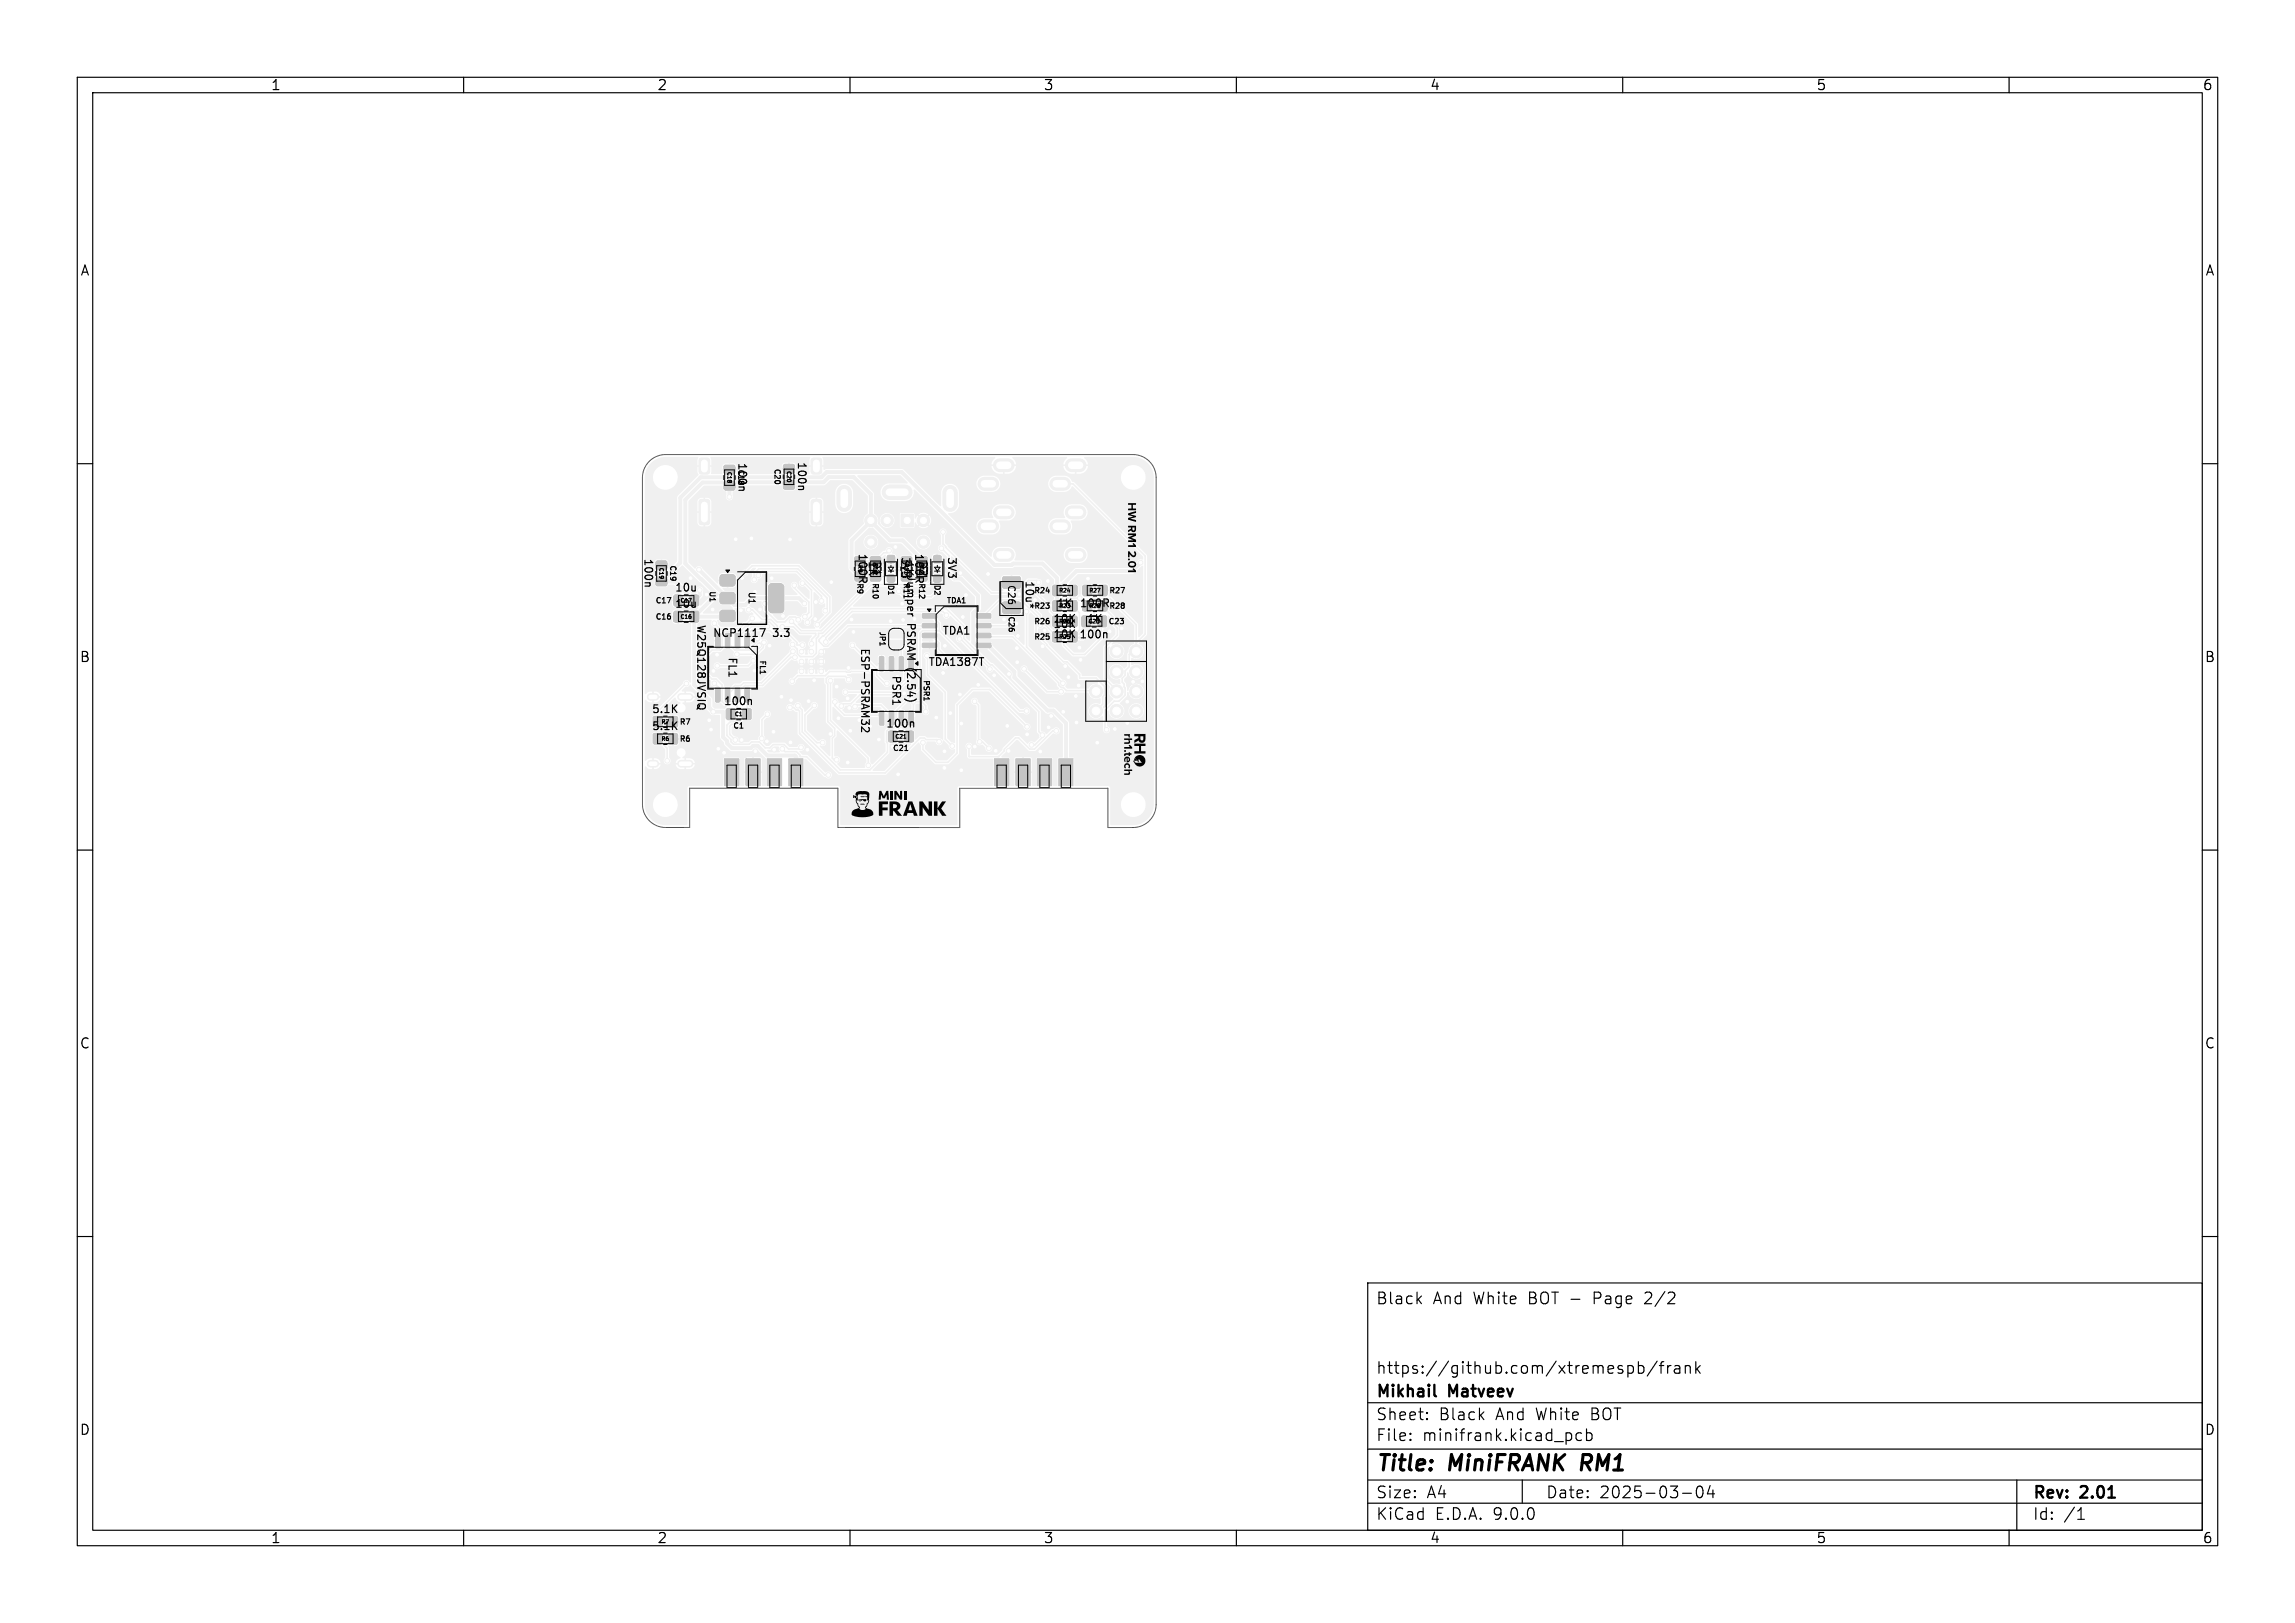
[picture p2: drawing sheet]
<svg xmlns="http://www.w3.org/2000/svg" width="297mm" height="210mm" viewBox="0 0 297 210" stroke-linecap="round" stroke-linejoin="round" font-family="sans-serif">
<defs><g id="words">
<g font-size="2.8">
<text x="178" y="190.9">Title:</text>
<text x="187.7" y="190.9">MiniFRANK</text>
<text x="205.5" y="190.9">RM1</text>
</g>
<g font-size="2.1">
<text x="178" y="169">Black</text>
<text x="185.4" y="169">And</text>
<text x="190.7" y="169">White</text>
<text x="198" y="169">BOT -</text>
<text x="206.6" y="169">Page</text>
<text x="213.4" y="169">2/2</text>
<text x="178" y="178">https://github.com/xtremespb/frank</text>
<text x="178" y="184">Sheet:</text>
<text x="178" y="181.2">Mikhail</text>
<text x="186.2" y="184">Black</text>
<text x="187.6" y="181.2">Matveev</text>
<text x="193.7" y="184">And</text>
<text x="199" y="184">White</text>
<text x="206.2" y="184">BOT</text>
<text x="178" y="186.7">File:</text>
<text x="184.1" y="186.7">minifrank.kicad_pcb</text>
<text x="178" y="196.9">KiCad</text>
<text x="178" y="194.1">Size:</text>
<text x="184.7" y="194.1">A4</text>
<text x="185.7" y="196.9">E.D.A.</text>
<text x="193.3" y="196.9">9.0.0</text>
<text x="200" y="194.1">Date:</text>
<text x="207" y="194.1">2025-03-04</text>
<text x="263" y="194.3">Rev:</text>
<text x="263" y="196.9">Id:</text>
<text x="267.1" y="196.9">/1</text>
<text x="269.4" y="194.3">2.01</text>
</g>
<g font-size="1.8">
<text x="35" y="11.9">1</text>
<text x="85" y="11.9">2</text>
<text x="135" y="11.9">3</text>
<text x="185" y="11.9">4</text>
<text x="235" y="11.9">5</text>
<text x="285" y="11.9">6</text>
<text x="10.3" y="35.9">A</text>
<text x="285.4" y="35.9">A</text>
<text x="10.3" y="85.9">B</text>
<text x="285.3" y="85.9">B</text>
<text x="10.3" y="135.9">C</text>
<text x="285.3" y="135.9">C</text>
<text x="10.3" y="185.9">D</text>
<text x="285.3" y="185.9">D</text>
<text x="35" y="199.9">1</text>
<text x="85" y="199.9">2</text>
<text x="135" y="199.9">3</text>
<text x="185" y="199.9">4</text>
<text x="235" y="199.9">5</text>
<text x="285" y="199.9">6</text>
</g>
<g font-size="1.4">
<text x="95.4" y="59.8" transform="rotate(90 95.4 59.8)">100n</text>
<text x="103.1" y="59.7" transform="rotate(90 103.1 59.7)">100n</text>
<text x="110.9" y="71.5" transform="rotate(90 110.9 71.5)">100R</text>
<text x="116.5" y="72" transform="rotate(90 116.5 72)">3V3</text>
<text x="118.2" y="71.5" transform="rotate(90 118.2 71.5)">100R</text>
<text x="122.5" y="72" transform="rotate(90 122.5 72)">3V3</text>
<text x="83.2" y="72.2" transform="rotate(90 83.2 72.2)">100n</text>
<text x="87.3" y="76.7">10u</text>
<text x="112.2" y="72.5" transform="rotate(90 112.2 72.5)">1K</text>
<text x="112.7" y="72.5" transform="rotate(90 112.7 72.5)">D1</text>
<text x="116.9" y="72.5" transform="rotate(90 116.9 72.5)">1KJumper</text>
<text x="118.7" y="72.5" transform="rotate(90 118.7 72.5)">D2</text>
<text x="132.5" y="75.1" transform="rotate(90 132.5 75.1)">10u*</text>
<text x="87.3" y="78.8">10u</text>
<text x="90" y="80.8" transform="rotate(90 90 80.8)">W25Q128JVSIQ</text>
<text x="92.2" y="82.6">NCP1117</text>
<text x="100" y="82.6">3.3</text>
<text x="111.2" y="83.8" transform="rotate(90 111.2 83.8)">ESP-PSRAM32</text>
<text x="117.2" y="80.7" transform="rotate(90 117.2 80.7)">PSRAM</text>
<text x="121.9" y="82.3">TDA1</text>
<text x="136.2" y="80.8">10K</text>
<text x="136.2" y="81.5">10K</text>
<text x="136.2" y="82.8">10K 100n</text>
<text x="136.7" y="78.8">1K</text>
<text x="139.6" y="78.8">100R</text>
<text x="140.6" y="80.8">1K</text>
<text x="94.1" y="85" transform="rotate(90 94.1 85)">FL1</text>
<text x="115.3" y="87.3" transform="rotate(90 115.3 87.3)">PSR1</text>
<text x="117.2" y="86.7" transform="rotate(90 117.2 86.7)">(2.54)</text>
<text x="120.1" y="86.4">TDA1387T</text>
<text x="84.3" y="92.5">5.1K</text>
<text x="84.3" y="94.7">5.1K</text>
<text x="93.6" y="91.4">100n</text>
<text x="114.6" y="94.3">100n</text>
</g>
<text font-size="1.2" x="130.3" y="75.6" transform="rotate(90 130.3 75.6)">C26</text>
<text font-size="1.1" x="96.7" y="76.5" transform="rotate(90 96.7 76.5)">U1</text>
<g font-size="1">
<text x="95.3" y="60.6" transform="rotate(90 95.3 60.6)">C18</text>
<text x="100" y="60.5" transform="rotate(90 100 60.5)">C20</text>
<text x="86.5" y="73" transform="rotate(90 86.5 73)">C19</text>
<text x="91.6" y="76.4" transform="rotate(90 91.6 76.4)">U1</text>
<text x="110.7" y="75.4" transform="rotate(90 110.7 75.4)">R9</text>
<text x="112.7" y="75.4" transform="rotate(90 112.7 75.4)">R10</text>
<text x="114.7" y="75.6" transform="rotate(90 114.7 75.6)">D1</text>
<text x="116.8" y="75.4" transform="rotate(90 116.8 75.4)">R11</text>
<text x="118.7" y="75.4" transform="rotate(90 118.7 75.4)">R12</text>
<text x="120.7" y="75.6" transform="rotate(90 120.7 75.6)">D2</text>
<text x="133.7" y="77">R24</text>
<text x="143.5" y="77">R27</text>
<text x="84.7" y="78.3">C17</text>
<text x="84.7" y="80.4">C16</text>
<text x="113.6" y="81.6" transform="rotate(90 113.6 81.6)">JP1</text>
<text x="122.4" y="78.3">TDA1</text>
<text x="130.3" y="79.7" transform="rotate(90 130.3 79.7)">C26</text>
<text x="133.7" y="79">R23</text>
<text x="133.7" y="83">R25</text>
<text x="133.7" y="81">R26</text>
<text x="143.4" y="81">C23</text>
<text x="143.5" y="79">R28</text>
<text x="98.1" y="85.3" transform="rotate(90 98.1 85.3)">FL1</text>
<text x="119.3" y="87.9" transform="rotate(90 119.3 87.9)">PSR1</text>
<text x="87.9" y="94">R7</text>
<text x="94.8" y="94.5">C1</text>
<text x="87.9" y="96.2">R6</text>
<text x="115.4" y="97.4">C21</text>
</g>
<g font-size=".7">
<text x="94" y="61" transform="rotate(90 94 61)">C18</text>
<text x="101.7" y="60.9" transform="rotate(90 101.7 60.9)">C20</text>
<text x="85.2" y="73.4" transform="rotate(90 85.2 73.4)">C19</text>
<text x="110.9" y="73" transform="rotate(90 110.9 73)">R9</text>
<text x="112.9" y="72.8" transform="rotate(90 112.9 72.8)">R10</text>
<text x="116.9" y="72.8" transform="rotate(90 116.9 72.8)">R11</text>
<text x="118.9" y="72.8" transform="rotate(90 118.9 72.8)">R12</text>
<text x="137" y="76.8">R24</text>
<text x="140.9" y="76.8">R27</text>
<text x="88" y="78.1">C17</text>
<text x="88" y="80.2">C16</text>
<text x="137" y="78.8">R23</text>
<text x="137" y="82.8">R25</text>
<text x="137" y="80.8">R26</text>
<text x="140.8" y="80.8">C23</text>
<text x="140.9" y="78.8">R28</text>
<text x="85.5" y="93.8">R7</text>
<text x="85.5" y="96">R6</text>
<text x="95" y="92.8">C1</text>
<text x="115.8" y="95.7">C21</text>
</g>
</g></defs>
<g fill="#f0f0f0" stroke="#f0f0f0" stroke-width=".13">
<path d="M90.5 64.8l.2-.2h.8l.2 .1 .1 .2 .1 2.7-.1 .2-.2 .1h-.9l-.2-.2z"/>
<path d="M90.5 59.4l.3-.1h.8l.2 .1 .1 1.6-.2 .3-.9 .1-.3-.2z"/>
<path d="M105 59.4l.3-.1h.8l.2 .1 .1 1.6-.2 .3-.9 .1-.3-.2z"/>
<path d="M105 64.8l.2-.2h.8l.2 .1 .1 .2 .1 2.7-.1 .2-.2 .1h-.9l-.2-.2z"/>
<path d="M102.1 98.2h1.8v3.5h-1.8z"/>
<path d="M99.3 98.2h1.8v3.5h-1.8z"/>
<path d="M96.5 98.2h1.9v3.5h-1.9z"/>
<path d="M93.8 98.2h1.8v3.5h-1.8z"/>
<path d="M116.6 66.5h1.6v1.6h-1.6z"/>
<path d="M137 98.2h1.9v3.5h-1.9z"/>
<path d="M134.2 98.2h1.9v3.5h-1.9z"/>
<path d="M131.5 98.2h1.8v3.5h-1.8z"/>
<path d="M128.7 98.2h1.9v3.5h-1.9z"/>
<path d="M114.9 74.4h.2h.6l.1 .2-.1 .7-.1 .1-.7-.1-.1-.2z"/>
<path d="M114.9 71.9h.2h.6l.1 .2-.1 .7-.1 .1-.7-.1-.1-.2z"/>
<path d="M93.8 62.3h.1h1.2v.2v.9h-.2h-1.1l-.1-.2z"/>
<path d="M93.8 60.2h.1h1.2v.2v.9l-.2 .1-1.1-.1-.1-.2z"/>
<path d="M96.5 82h.4h.1v1.7l-.1 .1-.3 .1-.2-.1z"/>
<path d="M95.2 82h.4h.1v1.7l-.1 .1-.3 .1-.2-.1z"/>
<path d="M93.9 82h.4h.2v1.7l-.1 .1-.4 .1-.1-.1z"/>
<path d="M92.6 82h.4h.2v1.7l-.1 .1-.4 .1-.1-.1z"/>
<path d="M92.6 89h.4h.2v1.7l-.1 .1-.4 .1-.1-.1z"/>
<path d="M93.9 89h.4h.2v1.7l-.1 .1-.4 .1-.1-.1z"/>
<path d="M95.2 89h.4h.1v1.7l-.1 .1-.3 .1-.2-.1z"/>
<path d="M96.5 89h.4h.1v1.7l-.1 .1-.3 .1-.2-.1z"/>
<path d="M117.7 85h.4h.1v1.7l-.1 .1-.3 .1-.2-.1z"/>
<path d="M116.4 85h.4h.1v1.7l-.1 .1-.3 .1-.2-.1z"/>
<path d="M115.1 85h.4h.2v1.7l-.1 .1-.4 .1-.1-.1z"/>
<path d="M113.8 85h.4h.2v1.7l-.1 .1-.4 .1-.1-.1z"/>
<path d="M113.8 92h.4h.2v1.7l-.1 .1-.4 .1-.1-.1z"/>
<path d="M115.1 92h.4h.2v1.7l-.1 .1-.4 .1-.1-.1z"/>
<path d="M116.4 92h.4h.1v1.7l-.1 .1-.3 .1-.2-.1z"/>
<path d="M117.7 92h.4h.1v1.7l-.1 .1-.3 .1-.2-.1z"/>
<path d="M93.3 74.4h.2h1.5l.2 .3-.1 1-.3 .2-1.5-.1-.1-.3v-.9z"/>
<path d="M93.3 76.7h.2h1.5l.2 .3-.1 1-.3 .2-1.5-.1-.1-.3v-.9z"/>
<path d="M99.6 75.6l.2-.1h1.2l.2 .1 .2 .2 .1 3-.1 .2-.2 .2-1.4 .1-.3-.3v-3z"/>
<path d="M93.3 79h.2h1.5l.2 .3-.1 1-.3 .2-1.5-.1-.1-.3v-.9z"/>
<path d="M115.3 82.9h1.5l-.1 .6-.1 .2-.3 .1h-.7l-.3-.3z"/>
<path d="M115.4 81.7l.3-.1h.7l.3 .3 .1 .7h-1.5v-.6z"/>
<path d="M86.6 92.8l.2-.1 .8 .1 .1 .2-.1 1-.1 .1-.9-.1-.1-.1z"/>
<path d="M84.6 92.8l.2-.1 .8 .1 .1 .2-.1 1-.1 .1-.9-.1-.1-.1z"/>
<path d="M119.4 79.4h1.8l.1 .1-.1 .4-.1 .1h-1.7v-.2z"/>
<path d="M119.4 80.7h1.8l.1 .1-.1 .4-.1 .1h-1.7v-.2z"/>
<path d="M119.4 82l1.8-.1 .1 .2-.1 .3-.1 .1h-1.7v-.1z"/>
<path d="M119.4 83.2h1.8l.1 .2-.1 .3-.1 .1h-1.7v-.1z"/>
<path d="M126.4 83.2h1.8l.1 .2-.1 .3-.1 .1h-1.7v-.1z"/>
<path d="M126.4 82l1.8-.1 .1 .2-.1 .3-.1 .1h-1.7v-.1z"/>
<path d="M126.4 80.7h1.8l.1 .1-.1 .4-.1 .1h-1.7v-.2z"/>
<path d="M126.4 79.4h1.8l.1 .1-.1 .4-.1 .1h-1.7v-.2z"/>
<path d="M117.1 94.6h.2h.9v.2v1.2h-.2h-.9v-.2z"/>
<path d="M115.1 94.6h.1h.9l.1 .2-.1 1.2h-.2h-.8l-.1-.2z"/>
<path d="M129.8 77.9h.2h1.9l.2 .2v1.1l-.3 .2h-1.9l-.2-.3z"/>
<path d="M129.8 74.7l.2-.1h1.9l.2 .3v1.1l-.3 .1h-1.9l-.2-.2z"/>
<path d="M140.2 75.8l.2-.1 .8 .1 .1 .2-.1 1-.1 .1-.9-.1-.1-.1z"/>
<path d="M142.2 75.8l.2-.1 .8 .1 .1 .2-.1 1-.1 .1-.9-.1-.1-.1z"/>
<path d="M136.3 77.8l.2-.1 .8 .1 .1 .2-.1 1-.1 .1-.9-.1-.1-.1z"/>
<path d="M138.3 77.8l.2-.1 .8 .1 .1 .2-.1 1-.1 .1-.9-.1-.1-.1z"/>
<path d="M120.9 74.4h.2h.6l.1 .2-.1 .7-.1 .1-.7-.1-.1-.2z"/>
<path d="M120.9 71.9h.2h.6l.1 .2-.1 .7-.1 .1-.7-.1-.1-.2z"/>
<path d="M118.7 72.1l.2-.1 1 .1 .1 .2-.1 .8-.1 .1-1.1-.1-.1-.1z"/>
<path d="M118.7 74.1l.2-.1 1 .1 .1 .2-.1 .8-.1 .1-1.1-.1-.1-.1z"/>
<path d="M116.7 72.1l.2-.1 1 .1 .1 .2-.1 .8-.1 .1-1.1-.1-.1-.1z"/>
<path d="M138.3 79.8l.2-.1 .8 .1 .1 .2-.1 1-.1 .1-.9-.1-.1-.1z"/>
<path d="M89.3 77h.2h.9v.2v1.2h-.2h-.9v-.2z"/>
<path d="M87.3 77h.1h.9l.1 .2-.1 1.2h-.2h-.8l-.1-.2z"/>
<path d="M85 72.6h.1h1.2v.2v.9l-.2 .1-1.1-.1-.1-.2z"/>
<path d="M85 74.7h.1h1.2v.2v.9h-.2h-1.1l-.1-.2z"/>
<path d="M96.1 91.7h.2h.9v.2v1.2h-.2h-.9v-.2z"/>
<path d="M94.1 91.7h.1h.9l.1 .2-.1 1.2h-.2h-.8l-.1-.2z"/>
<path d="M86.6 95l.2-.1 .8 .1 .1 .2-.1 1-.1 .1-.9-.1-.1-.1z"/>
<path d="M84.6 95l.2-.1 .8 .1 .1 .2-.1 1-.1 .1-.9-.1-.1-.1z"/>
<path d="M112.7 72.1l.2-.1 1 .1 .1 .2-.1 .8-.1 .1-1.1-.1-.1-.1z"/>
<path d="M112.7 74.1l.2-.1 1 .1 .1 .2-.1 .8-.1 .1-1.1-.1-.1-.1z"/>
<path d="M89.3 79.1h.2h.9v.2v1.2h-.2h-.9v-.2z"/>
<path d="M87.3 79.1h.1h.9l.1 .2-.1 1.2h-.2h-.8l-.1-.2z"/>
<path d="M136.3 75.8l.2-.1 .8 .1 .1 .2-.1 1-.1 .1-.9-.1-.1-.1z"/>
<path d="M138.3 75.8l.2-.1 .8 .1 .1 .2-.1 1-.1 .1-.9-.1-.1-.1z"/>
<path d="M140.1 79.7h.1h.9l.1 .2-.1 1.2h-.2h-.8l-.1-.2z"/>
<path d="M142.1 79.7h.2h.9v.2v1.2h-.2h-.9v-.2z"/>
<path d="M101.5 62.2h.1h1.2v.2v.9h-.2h-1.1l-.1-.2z"/>
<path d="M101.5 60.1h.1h1.2v.2v.9l-.2 .1-1.1-.1-.1-.2z"/>
<circle cx="141.8" cy="92" r=".85"/>
<circle cx="141.8" cy="89.5" r=".85"/>
<circle cx="114.8" cy="67.3" r=".8"/>
<circle cx="119.5" cy="67.3" r=".8"/>
<circle cx="112.7" cy="67.3" r=".8"/>
<circle cx="119.5" cy="70.1" r=".8"/>
<circle cx="112.7" cy="70.1" r=".8"/>
<circle cx="103.7" cy="84.3" r=".3"/>
<circle cx="105" cy="84.3" r=".3"/>
<circle cx="106.3" cy="84.3" r=".3"/>
<circle cx="103.7" cy="85.6" r=".3"/>
<circle cx="105" cy="85.6" r=".3"/>
<circle cx="106.3" cy="85.6" r=".3"/>
<circle cx="103.7" cy="86.9" r=".3"/>
<circle cx="105" cy="86.9" r=".3"/>
<circle cx="106.3" cy="86.9" r=".3"/>
<circle cx="144.5" cy="84.3" r=".85"/>
<circle cx="147" cy="84.3" r=".85"/>
<circle cx="144.5" cy="92" r=".85"/>
<circle cx="147" cy="92" r=".85"/>
<circle cx="144.5" cy="89.5" r=".85"/>
<circle cx="147" cy="89.5" r=".85"/>
<circle cx="144.5" cy="86.9" r=".85"/>
<circle cx="147" cy="86.9" r=".85"/>
<circle cx="99.2" cy="95.9" r=".3"/>
<circle cx="109.7" cy="90.4" r=".3"/>
<circle cx="91.5" cy="76.9" r=".3"/>
<circle cx="98.6" cy="82" r=".3"/>
<circle cx="130.6" cy="87.2" r=".3"/>
<circle cx="139.8" cy="85.4" r=".3"/>
<circle cx="102.2" cy="69.8" r=".3"/>
<circle cx="109.8" cy="86.4" r=".3"/>
<circle cx="132.9" cy="95" r=".3"/>
<circle cx="137.6" cy="92.1" r=".3"/>
<circle cx="112.6" cy="94" r=".3"/>
<circle cx="131.6" cy="85.7" r=".3"/>
<circle cx="116.2" cy="100.2" r=".3"/>
<circle cx="93.7" cy="97.4" r=".3"/>
<circle cx="108.3" cy="88.9" r=".3"/>
<circle cx="124.3" cy="74.2" r=".3"/>
<circle cx="105.5" cy="80.1" r=".3"/>
<circle cx="133.9" cy="77.6" r=".3"/>
<circle cx="135.6" cy="75.2" r=".3"/>
<circle cx="93" cy="96.9" r=".3"/>
<circle cx="110" cy="94.6" r=".3"/>
<circle cx="116.9" cy="80.2" r=".3"/>
<circle cx="139.2" cy="90.1" r=".3"/>
<circle cx="115.9" cy="70.8" r=".3"/>
<circle cx="95.9" cy="79" r=".3"/>
<circle cx="126.2" cy="96.6" r=".3"/>
<circle cx="130.4" cy="93.9" r=".3"/>
<circle cx="122.3" cy="83.6" r=".3"/>
<circle cx="96" cy="95.8" r=".3"/>
<circle cx="130.5" cy="97.2" r=".3"/>
<circle cx="100.1" cy="94.7" r=".3"/>
<circle cx="110.2" cy="80.2" r=".3"/>
<circle cx="146.6" cy="88.2" r=".3"/>
<circle cx="128.9" cy="97.2" r=".3"/>
<circle cx="98.4" cy="78.9" r=".3"/>
<circle cx="97.7" cy="76.6" r=".3"/>
<circle cx="89.4" cy="74.8" r=".3"/>
<circle cx="124.2" cy="89.9" r=".3"/>
<circle cx="100.2" cy="97" r=".3"/>
<circle cx="107.5" cy="95" r=".3"/>
<circle cx="99.6" cy="83.6" r=".3"/>
<circle cx="97.8" cy="97.2" r=".3"/>
<circle cx="95.2" cy="69.8" r=".3"/>
<circle cx="118.4" cy="80.1" r=".3"/>
<circle cx="99.9" cy="74.8" r=".3"/>
<circle cx="134.9" cy="83.6" r=".3"/>
<circle cx="92.3" cy="86.8" r=".3"/>
<circle cx="96" cy="74.8" r=".3"/>
<circle cx="147.8" cy="88.2" r=".3"/>
<circle cx="139.3" cy="93.5" r=".3"/>
<circle cx="92.8" cy="84.7" r=".3"/>
<circle cx="137.9" cy="86.2" r=".3"/>
<circle cx="129.9" cy="80.2" r=".3"/>
<circle cx="97.2" cy="69.7" r=".3"/>
<circle cx="110.4" cy="81.8" r=".3"/>
<circle cx="101.3" cy="79.7" r=".3"/>
<circle cx="105.6" cy="77.9" r=".3"/>
<circle cx="136" cy="92.6" r=".3"/>
<circle cx="123" cy="92.3" r=".3"/>
<circle cx="143.6" cy="81.7" r=".3"/>
<circle cx="135.2" cy="81.6" r=".3"/>
<circle cx="134.6" cy="97.2" r=".3"/>
<circle cx="144.3" cy="94.3" r=".3"/>
<circle cx="139.7" cy="83.8" r=".3"/>
<circle cx="97.6" cy="86.8" r=".3"/>
<circle cx="101.1" cy="90.2" r=".3"/>
<circle cx="91.8" cy="93.2" r=".3"/>
<circle cx="142" cy="96.1" r=".3"/>
<circle cx="102.3" cy="96.1" r=".3"/>
<circle cx="135.7" cy="94.1" r=".3"/>
<circle cx="92" cy="94.4" r=".3"/>
<circle cx="113.7" cy="95.7" r=".3"/>
<circle cx="145.9" cy="93.6" r=".3"/>
<circle cx="122.2" cy="97.2" r=".3"/>
<circle cx="92.2" cy="78.9" r=".3"/>
<circle cx="128.7" cy="87.4" r=".3"/>
<circle cx="105.4" cy="88" r=".3"/>
<circle cx="125" cy="77" r=".3"/>
<circle cx="122.1" cy="87.1" r=".3"/>
<circle cx="131.9" cy="76.9" r=".3"/>
<circle cx="107.6" cy="75.3" r=".3"/>
<circle cx="104.6" cy="90.7" r=".3"/>
<circle cx="94.6" cy="92.4" r=".3"/>
<circle cx="104.5" cy="97" r=".3"/>
<circle cx="102.4" cy="90.6" r=".3"/>
<circle cx="139.6" cy="88.7" r=".3"/>
<circle cx="126.6" cy="88.6" r=".3"/>
<circle cx="124.4" cy="99.7" r=".3"/>
<circle cx="131.7" cy="82.3" r=".3"/>
<circle cx="124.4" cy="93.6" r=".3"/>
<circle cx="131.5" cy="80.7" r=".3"/>
<circle cx="131.6" cy="83.9" r=".3"/>
<circle cx="115.3" cy="80.4" r=".3"/>
<circle cx="121.2" cy="92.9" r=".3"/>
<circle cx="140.8" cy="74.9" r=".3"/>
<circle cx="108.5" cy="92.9" r=".3"/>
<circle cx="124.6" cy="79.8" r=".3"/>
<circle cx="145.9" cy="90.8" r=".3"/>
<circle cx="127.9" cy="74.3" r=".3"/>
<circle cx="109.7" cy="98.7" r=".3"/>
<circle cx="109.9" cy="91.6" r=".3"/>
<circle cx="122.2" cy="99.4" r=".3"/>
<circle cx="98.2" cy="83.5" r=".3"/>
<circle cx="118.5" cy="87.4" r=".3"/>
<circle cx="145.2" cy="81.3" r=".3"/>
<circle cx="138.3" cy="87.6" r=".3"/>
<circle cx="122" cy="68.8" r=".3"/>
<circle cx="137.6" cy="88.4" r=".3"/>
<circle cx="132.9" cy="79.1" r=".3"/>
<circle cx="119.8" cy="92.1" r=".3"/>
<circle cx="118.2" cy="90.8" r=".3"/>
<circle cx="104.1" cy="78.1" r=".3"/>
<circle cx="90.5" cy="73.7" r=".3"/>
<circle cx="147.6" cy="72.8" r=".3"/>
<circle cx="90.6" cy="76.3" r=".3"/>
<circle cx="95.2" cy="95.8" r=".3"/>
<circle cx="94.4" cy="64.3" r=".3"/>
<circle cx="92.3" cy="92.1" r=".3"/>
<circle cx="102.4" cy="80.4" r=".3"/>
<circle cx="102.6" cy="83.4" r=".3"/>
<circle cx="112.4" cy="99" r=".3"/>
<circle cx="107.5" cy="88.1" r=".3"/>
<circle cx="109.8" cy="88" r=".3"/>
<circle cx="108.3" cy="98.3" r=".3"/>
<circle cx="132.9" cy="94" r=".3"/>
<circle cx="103.7" cy="96.7" r=".3"/>
<circle cx="119.4" cy="96.1" r=".3"/>
<circle cx="137.3" cy="89.5" r=".3"/>
<circle cx="124.2" cy="82.7" r=".3"/>
<circle cx="132.5" cy="86.5" r=".3"/>
<circle cx="128.1" cy="86.6" r=".3"/>
<circle cx="128" cy="96.8" r=".3"/>
<circle cx="110.3" cy="83.5" r=".3"/>
<circle cx="114.8" cy="88.4" r=".3"/>
<circle cx="126.8" cy="96" r=".3"/>
<circle cx="126.1" cy="90.7" r=".3"/>
<circle cx="123.2" cy="96.5" r=".3"/>
<circle cx="101.2" cy="96.9" r=".3"/>
<circle cx="122.5" cy="79.6" r=".3"/>
<circle cx="120" cy="84.8" r=".3"/>
<circle cx="107.2" cy="100.3" r=".3"/>
<circle cx="106.9" cy="83.1" r=".3"/>
<circle cx="125.4" cy="96.6" r=".3"/>
<circle cx="105.4" cy="91.3" r=".3"/>
<circle cx="143.2" cy="94.4" r=".3"/>
<circle cx="136.7" cy="94.6" r=".3"/>
<circle cx="106.5" cy="96.1" r=".3"/>
<circle cx="115.1" cy="71.3" r=".3"/>
<circle cx="114.3" cy="73.5" r=".3"/>
<circle cx="92.8" cy="86.2" r=".3"/>
<circle cx="97.5" cy="85.5" r=".3"/>
<circle cx="99.3" cy="92.4" r=".3"/>
<circle cx="98.6" cy="95.6" r=".3"/>
<circle cx="86.3" cy="98.4" r=".3"/>
<circle cx="88.8" cy="88.5" r=".3"/>
<circle cx="98.1" cy="74.5" r=".3"/>
<circle cx="106.3" cy="77.8" r=".3"/>
<circle cx="97.3" cy="80" r=".3"/>
<circle cx="101.2" cy="81.1" r=".3"/>
<circle cx="92.4" cy="80.6" r=".3"/>
<circle cx="105" cy="83.3" r=".3"/>
<circle cx="103.8" cy="83.5" r=".3"/>
<circle cx="96.9" cy="78.9" r=".3"/>
<circle cx="104.2" cy="79.8" r=".3"/>
<circle cx="102.8" cy="75.7" r=".3"/>
<circle cx="99" cy="78.1" r=".3"/>
<circle cx="103.3" cy="80.2" r=".3"/>
<circle cx="102.6" cy="84.3" r=".3"/>
<circle cx="103.8" cy="75.5" r=".3"/>
<circle cx="104.5" cy="80.5" r=".3"/>
<circle cx="97.6" cy="75" r=".3"/>
<circle cx="106.8" cy="79" r=".3"/>
<circle cx="96.4" cy="74.1" r=".3"/>
<circle cx="105.8" cy="80.8" r=".3"/>
<circle cx="108.9" cy="91.4" r=".3"/>
<circle cx="110.6" cy="91.4" r=".3"/>
<circle cx="108" cy="90.8" r=".3"/>
<circle cx="109.4" cy="89.6" r=".3"/>
<circle cx="98.9" cy="83.1" r=".3"/>
<circle cx="92.4" cy="88.4" r=".3"/>
<circle cx="95.4" cy="84.7" r=".3"/>
<circle cx="102.9" cy="85" r=".3"/>
<circle cx="99.3" cy="81.1" r=".3"/>
<circle cx="134.4" cy="75.4" r=".3"/>
<circle cx="134.9" cy="95.1" r=".3"/>
<circle cx="102.2" cy="91.5" r=".3"/>
<circle cx="133.5" cy="96.4" r=".3"/>
<circle cx="121.5" cy="96" r=".3"/>
<circle cx="112.6" cy="86.7" r=".3"/>
<circle cx="102.5" cy="88.2" r=".3"/>
<circle cx="132.9" cy="92" r=".3"/>
<circle cx="103.3" cy="91.3" r=".3"/>
<circle cx="137.9" cy="76.3" r=".3"/>
<circle cx="121.8" cy="70.9" r=".3"/>
<circle cx="137.8" cy="77.4" r=".3"/>
<circle cx="139.7" cy="77.4" r=".3"/>
<circle cx="116.3" cy="76.5" r=".3"/>
</g>
<path d="M109.3 63.7v1.5M115.1 63.7h2M123 63.7v1.5" fill="none" stroke="#f0f0f0" stroke-width="2"/>
<path d="M127.4 68.1h1M127.4 62.6h1M129.4 66.3h1M129.4 60.2h1M129.4 71.8h1M136.7 68.1h1M136.7 62.6h1M138.7 66.3h1M138.7 60.2h1M138.7 71.8h1" fill="none" stroke="#f0f0f0" stroke-width="1.8"/>
<path d="M84.2 98.8h.6M84.2 90.2h.6M88.1 98.8h1.1M88.1 90.2h1.1" fill="none" stroke="#f0f0f0" stroke-width="1"/>
<g fill="none" stroke="#f0f0f0" stroke-width=".2">
<path d="M96.4 74.2l.9-1h6.1l4 4v2l-1.6 1.6M96.9 78.9h.5l1.2 1.3h1.1l.9 .8v.5M97.6 75v-.8l.6-.6h5.1l3.7 3.8v1.4l-.2 .2M98.1 74.5l.5-.6h4.5l3.2 3.2v.7M99 78.1v.8l1.6 1.6h1l.6-.7h.7l.4 .4M102.8 75.7v.4l1.9 1.8v1.4l-.5 .5M103.8 75.5h.3l.9 .9v3.3l-.5 .5v.3M113.3 74.6l-7 7h-2.6l-1.3-1.2M113.3 74.6h2M114.3 73.5l.2 .2h1.8M115.1 71.3l-.3 .2h-.4l-1.1 1.1h-2M117.2 74.6h2.1"/>
<path d="M117.8 75.7h-5.1l-6.3 6.3h-.5v.3l-.3 .3v1.9l-.4 .5h-1.6l-.4-.4v-.6l-.6-.6M120.6 79.7l1 1v.9M121.3 74.6l-1 1.1h-2.5M121.3 76.4l-.8 .8h-3.5l-.7-.7M121.8 70.9l1 1M122 68.8v1.6l6.3 6.3h2.9M122.5 79.6l-.5-.5h-11.7l-3.4 3.4v.6M127.3 79.7l2.1-2.1h2.7l2.2 2.2v.7M130.9 78.6v1.7M132.8 75.4v2.4l1.8 1.8v1.3M132.9 79.1h.1M132.9 79.1v4.6l4.7 4.7"/>
<path d="M133.1 75.1h1.1l.2 .3M133.3 76l2.7 2.6v.5l.3 .4M137.2 62.6h1.7l9.3 9.3v10.1l-1.2 1.2M137.8 77.4h1.9M138 76.4h.8M138.8 78.4l.9 .9v2.2M140.6 76.4l1 1M141.6 77.6v2.3M141.7 77.4h1.9l3.4 3.4v2.9l-.9 1v1.6l-.5 .5v.6l-.4 .4v.5l.3 .2v.4l.1 .1v.9l-.8 .8h-.6l-1.2 1.2v2.3l.2 .2M142.6 78.4l1.5 1.5v.8M85.1 95.6l1.2 1.2v1.6M88.8 88.5l-3.7 3.6v1.3"/>
<path d="M92.4 88.4l.5 .5v1M93.4 82v1.9l-.2 .2h-1l-.7 .7v2.4l.6 .7h.6l.7 .7v2.2M93.7 97.4h2.1l1.7 1.7M94.7 93.7l-.3 .3v1l.8 .8M95.4 91.4v1.7l-.3 .3h-.6l-.4 .4v1.4l.5 .5v.3l.3 .3h2.1l.3-.3h1l.7 .8h.6l.5-.5h1.4l.5 .6h1.5l.2-.2M95.8 81.7l.7-.6h.3l.5-.5 2.3-.1 .6 .6v1.1M96.6 92.4l-1.3 1.3M96.7 89.9v2.4M97.3 80l-.6 .7h-.4l-.6 .7h-2.6l-.7-.8M97.4 81.4h1.5l.2 .2h.5M97.5 85.5l-.7 .7h-4M98.2 82.8l-.9 .9v.2l-.3 .2h-1.9l-.9-.9"/>
<path d="M98.9 83.1l-.2 .2 .1 .5-.9 .9h-2.5M99.3 92.4l-.7 .7v2.5M99.3 81.1h-2l-.4 .3M101.2 96.9l.4 .4h1.5l.5 .4v.2h.8l2.3 2.4h.5M101.2 81.1h1.5l.8 .9h2.1v.2l-.6 .5v.6M101.7 81.7l1.4 1.4v.4h.7M102.2 91.5h.5l.3 .4h.3l.2 .1v2.9l5.1 5.1h6l4.5-4.5h.5l.2 .2h1.5l.2 .3M102.6 84.3l-4 4.1h-2.4l-.3 .3h-.8l-.2 .2v.3l-.7 .7M102.9 85h-.5l-3.7 3.7h-2.3l-1 1M103.3 91.3l.5 .6v2.8l4.9 4.9h3.9l2.2-2.3-.1-2.7M105.4 91.3l-1.2 1.2v2.1l1.5 1.5h.8M107.5 88.1v5.1l4.9 4.9v.9"/>
<path d="M108 90.8v.5l1.3 1.2h2.2M109.4 89.6h.1M109.8 88l-.4-.5h-2.2l-.3 .3v.5l.2 .2v4.9l.9 .9v.9l-.3 .3v2.6l.2 .2h.4M110.3 83.5l3.1 3.1v.8l1.1 1h.3M110.6 91.4l.2-.2h3.2l1.4 1.4M112.3 92.5h1.4l.4 .4M112.4 86.9h-2.3l-.1 .1h-.4l-.1-.1h-2.1l-.6 .5h-3.6l-.7 .8M116 83.4l.6 .6v1.9M116.3 82.1l1.1 1.1M116.7 94.4l.9 .9M117.1 88l-1.6 1.6h-6.1M117.6 87.9l-2 2h-4.3l-1.2 1.2h-.9l-.3 .3"/>
<path d="M119.8 92.1v-.8l-.5-.5h-1.1v1.8l-.3 .3M120 84.9v2.4l2.3 2.3v6l.9 .9M120.3 81h-10.5l-2.7 2.6h-.5l-.6-.6v-.2l.5-.5h.1l3.5-3.5h12.3l2.3 2.2M120.6 82.2l.9 1v.8l.7 .7v1.5M121.6 81.6h-2.2l-.3 .3v7l-3.1 3.1v1.8M121.6 81.6l10.4 10.4h.9M124.3 82.7l3.8 3.8v.1M124.7 82.6l3.5 3.4h.2l6 6.1v2.6l.5 .4v.3l-1 1h-.4M126.1 90.7l.5 .6v4.6l.2 .1h.3l.9 .8M127.3 81h3M127.5 82.4h3.6l5.9 6v.2l.3 .4h.3l.4 .4h3.9M132.5 86.5l3 3h1.8"/>
<path d="M132.9 94l-4.8-4.8h-2.3l-1.9 2v6.2l-1.2 1.2h-1.6l-1.7-1.6v-.9M134.1 80.7v1.3l3.5 3.6h.5l1.6 1.7v.4h2.2l1 1.1v1.1l-.2 .3v.9l-.8 .8M135.2 80.8l1.6 1.6M136.7 94.6h-.5l-2.3 2.3h-.6l-1.5-1.4h-.4l-1.4 1.4v.3l-.8 .7h-3.8v-1.3M142.5 80.4v2.1l-2.1 2.2h-1.5l-1.2-1.2v-.4M144.6 81.3v.9l-1.6 1.6v4l1.5 1.5"/>
</g>
<g fill="none" stroke="#f0f0f0" stroke-width=".5">
<path d="M89.8 79.8v8.8l2 2v1l.5 .5h1.3v3.3l.5 .5v.3l.6 .6h2.5l.3-.3h.6l1.2 1.3h3.6l.2 .2v1.9M89.8 79.8h4.3M90.5 73.7h.1M90.5 73.7l4.6 4.6h1.3l.9-.9h6.1l.7 .7M90.6 76.4v.6l-.8 .7-2.4-2.5h-1.8l2.4-2.4v-8.4l2.7-2.6h15.6l.7-.7h9.7l12 12h2.2l.2-.2h3.8l1.9 1.9v3.6M94.4 62.8l-.4-.4h-3.1l-2.2 2.3v8.2l4 4-2.9 2.9M94.4 62.8v1.5M101.8 62.4h-7l-.4 .4M102.4 62.4h4.2l.6-.7h3.3l2.2 2.3v3.5M112.7 67.5l-2.5 2.5v3.5l1.1 1.1M112.7 67.5l2.5 2.4h1.6l2.5 2.5M119.3 72.6l1 1h1.9"/>
<path d="M123.5 74.9h.8l2.3 2.2v1.6l-.6 .6v3.8l.4 .4h.9M147.6 72.8l-1.1 1.1h-7.2l-2.5 2.5M127.9 83.5l3.4 3.4v.8l4.3 4.2h.7l1.7 1.7v6.3"/>
</g>
<g fill="#f0f0f0">
<path d="M97.2 89l1.6-.1 3.7-3.6a.56 .56 0 0 0 .7 .1l.1 .5 .3-.3 .1 .2-.2 .2 .3 .1 .2-.1-.2-.2 .1-.2 .2 .3 .1-.1v-.6h.3l.1 .1-.1 .4 .1 .2 .2-.3 .2 .2-.3 .2 .2 .1 .4-.1-.3-.2 .2-.2 .2 .3 .1-.5-.1-.1-.2 .3-.2-.2 .9-.7 .2-.3 .1 .1-.2 .2 .2 .1 .4-.1-.3-.2 .2-.1 .2 .2v-.5l-.2 .2-.2-.1 .3-.3 .6-.1 2.7-2.6 5.8 .1v.1l-.5 .2-.1 .3v1.6l.1 .3 .3 .2 .9 .1v.7l-.2 .3h-.4l-.2-.3h-.4l-.3 .3h-.3a.55 .55 0 0 0-.5-.4 .55 .55 0 0 0-.5 .4v.7h.4v-1h.2v1h.4v-.7h.3v.9h-.7v1.1h.1l.3-.3v-.8h.3v.8l.1 .2h.6l.2-.1v-1.8h.4v1.7l.1 .2 .5 .1v.8l-1.5 1.4h-5.5a.47 .47 0 0 0-.7-.1 .47 .47 0 0 0 0 .7 .47 .47 0 0 0 .7-.1h1l.1 .1-.8 .9h-1l-.3 .1a.18 .18 0 0 1-.1 .1 .18 .18 0 0 1-.2-.1 .56 .56 0 0 0-.8-.5l.1-2a.52 .52 0 0 0 .1-.6h.1h1.3a.48 .48 0 0 0 .5 .6 .48 .48 0 0 0 .5-.5 .48 .48 0 0 0-.6-.4l-.1-.2 .1-.1 .6-.1h2.4l.4-.2 .1 .6 1.2 1.1a.46 .46 0 0 0 .6 .2 .46 .46 0 0 0 .2-.6 .46 .46 0 0 0-.7-.2l-.8-.8 .1-.2 .2 .1v-1.1h-.4v.2h-.2l-2.6-2.6a.48 .48 0 0 0-.5-.6 .48 .48 0 0 0-.5 .6 .48 .48 0 0 0 .7 .4l1.5 1.5h-5.2l-.1-.2-.2 .3-.2-.2 .3-.2-.4-.1-.2 .1 .2 .2-.1 .2-.2-.3-.1 .1v.4l.1 .1 .2-.3 .1 .2-.2 .2 .3 .1 .3-.1-.3-.2 .2-.2 .2 .3 .1-.4h5.2l.6 .7-.3 .2-.1 .2h-2.1l-.2 .1-.4-.1h-2.2l-.5 .4-.1-.4-.2 .2-.2-.1 .3-.2-.4-.1-.2 .1 .2 .2-.1 .1-.2-.2-.1 .5-.2 .1-.1-.1-.1-.5-.2 .2-.2-.1 .3-.2-.4-.1-.2 .1 .3 .2-.2 .1-.2-.2-.1 .5-.2 .1-.1-.1-.1-.5-.2 .2-.1-.1 .2-.2-.3-.1-.2 .1 .2 .2-.1 .1-.3-.2-.1 .6-.6 .5a.47 .47 0 0 0-.5 .4 .47 .47 0 0 0 .5 .5 .47 .47 0 0 0 .4-.6l.4-.3h3.3v.7l.2 .2v4.8l.9 1v.7l-.3 .4-.1 2.3h-.1l-1.2-1.2v-.1a.55 .55 0 0 0 .8-.3 .48 .48 0 0 0-.3-.5 .48 .48 0 0 0-.6 .1h-.2l-1.4-1.4v-1.8l.9-.8a.47 .47 0 0 0 .5-.5 .47 .47 0 0 0-.5-.5 .47 .47 0 0 0-.4 .6l-.7 .7h-.1l-.1-.4-.3-.3a.48 .48 0 0 0-.4-.5 .48 .48 0 0 0-.5 .4h-.1a.48 .48 0 0 0-.7-.1 .48 .48 0 0 0-.1 .7 .48 .48 0 0 0 .7-.1l.6 .4 .1 2.8 5.2 5.3h6.1l4.3-4.2 .3 .4v.6l1.8 1.8h1.8l1.3-1.4v-6.2l1.9-1.8h2l4.4 4.4a.48 .48 0 0 0 .5 .6 .48 .48 0 0 0 .5-.5 .48 .48 0 0 0-.6-.4l-4.6-4.6h-2.4l-2.2 2.2v4.9l-.1 .1-.4-.1-.5-.6v-6l-2.3-2.3v-2a.46 .46 0 0 0-.1-.7 .46 .46 0 0 0-.7 .2 .59 .59 0 0 0 .3 .6v2.1l2.3 2.3v5.9l-.1 .1-.7-.3h-1.3l-.3-.2h-.7l-.6 .5v-1l-.2-.2-1.1-.1-.2-.3 .2-.4v-1.7l-.1-.2-.3-.1v-.1l.9-.9 .1 .1 .3 .4-.1 .5-.3 .1-.1 .3v1.7l.2 .2h.4l.3-.2 .1-2.6 .1-.1h.6l.3 .3 .1 .3a.48 .48 0 0 0-.2 .7 .48 .48 0 0 0 .8 0 .48 .48 0 0 0-.1-.7l-.1-.5-.6-.6-.8-.1-.5-.3 1.2-1.2v-4.9l.9-.1v-1h-.8l-.1-.3h1.3l.2 .1v.2h-.4v1h.8l.7 .8 .1 1a.47 .47 0 0 0-.1 .7 .47 .47 0 0 0 .7-.1 .47 .47 0 0 0-.1-.7v-1l-.7-.8v-.8l-.5-.5 .2-.7 .1 .1 10.2 10.2 .6 .1a.47 .47 0 0 0 .7 0 .47 .47 0 0 0 0-.7 .47 .47 0 0 0-.7 .2l-.4-.1-10.2-10.2v-.9l-.5-.5 .1-.7h.5l.1 .1a.49 .49 0 0 0 .4 .5 .49 .49 0 0 0 .5-.3h.2l1.4 1.4v1.1l-.1 .1a.48 .48 0 0 0-.7 .4 .48 .48 0 0 0 .7 .4l3.3 3.3a.48 .48 0 0 0 .3 .6 .48 .48 0 0 0 .6-.3h.1l5.5 5.5v2.5l.2 .3 .1 .4-.6 .6h-.1a.55 .55 0 0 0-.8 .3l-1-1-.6-.1-1.6 1.6h-1.4v-.1a.46 .46 0 0 0-.5-.3l-1-.9v-4.3l-.3-.3a.47 .47 0 0 0-.5-.6 .47 .47 0 0 0-.4 .5 .47 .47 0 0 0 .5 .4l.2 .2v4.4a.47 .47 0 0 0 .1 .6 .47 .47 0 0 0 .6-.1l.4 .4a.47 .47 0 0 0 .4 .6 .47 .47 0 0 0 .5-.5h1.4l-.1 .3-.6 .6h-3.4v-.7a.47 .47 0 0 0 .1-.7 .47 .47 0 0 0-.8 0 .47 .47 0 0 0 .2 .7v.9l.2 .3h3.1l.1 3.4-.1 .1h-4.3l-.2 .1-.1 4.9-.1 .1h-15l-.1-.1v-4.8l-.2-.2-4.4-.1v-3.4h.2l2.3 2.3h.2a.48 .48 0 0 0 .7 .2 .48 .48 0 0 0 0-.7 .48 .48 0 0 0-.7 0l-2.3-2.3-.7-.1-.3-.3v-.1a.47 .47 0 0 0 .6-.4 .47 .47 0 0 0-.3-.5 .47 .47 0 0 0-.6 .3l-1 .1-.7-.6h-1.5l-.4 .4h-.4l-.5-.5a.52 .52 0 0 0 .2-.8v-1.9l.3-.4a.48 .48 0 0 0 .6-.4 .48 .48 0 0 0-.5-.5 .48 .48 0 0 0-.5 .5l-.4 .6v2l-.2 .3-.1 .3-.9 .1-.4 .2h-1.2a.52 .52 0 0 0-.6-.7l-.3-.4v-.9h.7l.7-.7h1l.3-.3v-1.2l-.4-.4v-.4l.2-.3z"/>
<path d="M106.5 59.1h22.2l.1 .1-.3 .4-.2 .5h.6v.2h-.6v.2a1.19 1.19 0 0 0 1.5 .8v-.6h.2v.6h.5a1.1 1.1 0 0 0 1-1h-.6v-.2h.6l-.2-.5-.3-.4v-.1h7l.1 .1-.3 .4-.2 .5h.6v.2h-.6v.2a1.19 1.19 0 0 0 1.5 .8v-.6h.2v.6h.5a1.1 1.1 0 0 0 1-1h-.6v-.2h.6l-.2-.5-.3-.4v-.1h6.3a2.69 2.69 0 0 1 2.7 2.5h-1l-.1-.2a1.6 1.6 0 0 0-2.6-.8 1.6 1.6 0 0 0 .4 2.7 1.6 1.6 0 0 0 2.3-1.7h1v.2v30.1h-1.3v-.2a1.01 1.01 0 0 0-1.6-.4 1.01 1.01 0 0 0 .3 1.6 1.01 1.01 0 0 0 1.3-1h1.3v12.1h-1l-.1-.3a1.6 1.6 0 0 0-2.6-.8 1.6 1.6 0 0 0 .5 2.7 1.6 1.6 0 0 0 2.2-1.6h1v.1a2.7 2.7 0 0 1-2.7 2.7l-2.9-.1v-4.7l-.1-.2-4.6-.1v-3.5l-.1-.2h-.5v-.1v-4.4l-.1-.2-1.7-1.7-.9-.1-4-4-.1-.8-3.2-3.2-.1-.4h-1.8l-.1-.1v-.3h4.6l5.7 5.7 .1 .4 .3 .2-.1 .2-.1 .1-1.3-.1-2.6-2.5a.48 .48 0 0 0-.4-.6 .48 .48 0 0 0-.5 .5 .48 .48 0 0 0 .5 .4l2.7 2.7 1.6 .1a.53 .53 0 0 0 .5 .2 .53 .53 0 0 0 .4-.4h3a1.12 1.12 0 0 0 1.6 .7v.1v.7a1.06 1.06 0 0 0-1.3 .2 1.06 1.06 0 0 0 0 1.3 1.09 1.09 0 0 0 1.6 0l.1 1.7a.47 .47 0 0 0 .3 .6 .47 .47 0 0 0 .6-.4 .47 .47 0 0 0-.4-.5v-2l.1-.1a1.03 1.03 0 0 0 1.6 1 1.03 1.03 0 0 0-.1-1.9l.9-.9 .1-.5 .1-.1a1.01 1.01 0 0 0 1.4 .9 1.01 1.01 0 0 0 .3-1.6 1.01 1.01 0 0 0-1.6 .4l-.1 .2h-.1v-.4l-.2-.3a.48 .48 0 0 0-.2-.5v-.3l.3-.4 .1-.5h.1a1.17 1.17 0 0 0 1.1 .9 1.02 1.02 0 0 0 .9-1.3 1.02 1.02 0 0 0-1.5-.5l-.1-.9 .1-.1a1.02 1.02 0 0 0 1.4-.4 1.02 1.02 0 0 0-.5-1.4l1-1.2v-10.2l-9.4-9.5-.3-.1a1.16 1.16 0 0 0-.9-.8h-1.2l-.4 .2-.3 .2-.2 .6h-6.2l-.3-.6-.3-.2-.4-.2h-1.2a1.06 1.06 0 0 0-1 1.1 1.06 1.06 0 0 0 1 1.1l1.4-.1a1.06 1.06 0 0 0 .8-1.1h6.2l.1 .6 .4 .4 .4 .2h1.2a1.53 1.53 0 0 0 1-.8l3.3 3.3h-1.3l-.2-.4-.2-.3-.6-.3h-1.2l-.4 .2-.3 .2-.2 .6h-6.2l-.3-.6-.5-.3h-1.6a1.11 1.11 0 0 0-.6 1.7l-1.4 .1a1.06 1.06 0 0 0-.7 1.1 1.06 1.06 0 0 0 .9 1l1.4-.1a1.11 1.11 0 0 0 .6-1.7l1.4-.1a1.06 1.06 0 0 0 .8-1.1h6.2l.1 .8-1.4 .1a1.06 1.06 0 0 0-.7 1.1 1.06 1.06 0 0 0 .9 1l1.4-.1a1.11 1.11 0 0 0 .6-1.7l1.4-.1a1.06 1.06 0 0 0 .8-1.1h1.3l5.5 5.5h-6.8l-.3-.6-.5-.3h-1.6a1.06 1.06 0 0 0-.7 1.1 1.06 1.06 0 0 0 .9 1h1.2l.4-.2 .4-.4 .2-.6h6.8l.3 .4v.2l-.1 .1a.46 .46 0 0 0-.6 .3l-.9 .8h-7l-.2 .1-1.8 1.7-.2-.7-2-2-3.8-.1a1.14 1.14 0 0 0-.8-1.8l-1.4 .1a1.26 1.26 0 0 0-.8 1.2h-.1l-5.5-5.4v-.2h.1a1.15 1.15 0 0 0 1.3-1.1v-1.8a1.15 1.15 0 0 0-1.2-.9 1.15 1.15 0 0 0-1.1 1.1v1.7l-.1 .1-4.9-4.8h-9.9l-.3 .1v-.4h-.5v-.2h.5z"/>
<path d="M84.2 59.9a2.7 2.7 0 0 1 2-.8l4.2 .1-.1 .4v.6h.4v.2h-.4v.7l.1 .3-.2 .2h-2.5v-.2a1.6 1.6 0 0 0-2.6-.8 1.6 1.6 0 0 0 .4 2.7 1.6 1.6 0 0 0 2.2-1.7h2.5l-2.5 2.6-.1 .1v8.3l-.1 .2h-1l-.1-.3-.2-.1h-1.2l-.3 .2v.5h.8v-.7h.2v.7h.8v-.3h1l-.8 .8h-.2v-.3h-1.8v.3l.2 .3 .6 .1v-.7h.2v.7h.4l.1 .1-.4 .4h-.8l-.2 .2-.1 .2 .1 .9 .3 .2h1l.2-.1 .3-.3h.6l1 1v.2h-.3a.62 .62 0 0 0-.9 .4v.4h.7v-.8h.2v.8h.7v-.4l.1-.1 .4 .5v.2h-2.1v.5l.2 .3h.5v-.8h.2v.8h.3l.2-.1 .1-.2 .1-.5h.5v.5l.2 .2 1 .1 .1 .1-.3 .2h-.7l-.3 .4h-.5l-.3-.4h-.4a.62 .62 0 0 0-.9 .4v.4h.7v-.8h.2v.8h.7v-.4h.5v.6h-2.1v.4l.2 .4h.5v-.8h.2v.8h.3l.3-.2 .1-.6h.5v.5l.3 .4v7.4l-.1 .1a.5 .5 0 0 0-.5-.3 .5 .5 0 0 0-.4 .4l-3.5 3.6-.1 .5-.3 .1-.1 .2v1.1l.1 .3 1 .1 .3-.2v-1.3l-.1-.2-.3-.1v-.3l1.9-1.9h.1a.79 .79 0 0 0 .6 .6v.1a.59 .59 0 0 0-.4 .9 .59 .59 0 0 0 1 .1 .59 .59 0 0 0-.3-.9v-.2h.3v-.4h.2v.4a.98 .98 0 0 0 1-.3l.1-.3h-.4v-.2h.4l-.2-.5a1.05 1.05 0 0 0-.9-.1v.4h-.2v-.4h-.3l-.1-.1 .4-.5h.4l.4-.3 .1 .3 1.9 1.8v1l.5 .5a.48 .48 0 0 0 .6 .3h.6l.1 .4h-5.3l-.1-.3-.3-.1h-.8l-.3 .1-.1 .3v.4h.7v-.8h.2v.8h.7v-.4h5.3v.6h-6.9v.6l.4 .2h.3v-.8h.2v.8h.3l.3-.1 .1-.3v-.4h5.3v1.6h-5.3l-.1-.3-.3-.1h-.8l-.4 .2v.6h.7v-.8h.2v.8h.7v-.4h5.3v.3l.1 .3h-7v.5l-.1 .1-.3-.3v-.9l-.2-.3h-1.1l-.2 .2v1.2l.2 .2h1l.5 .5v1.1a.48 .48 0 0 0-.1 .7 .48 .48 0 0 0 .7 0 .48 .48 0 0 0-.1-.7v-1.2l-.1-.2v-.1h.5v-.8h.2v.8h.3l.3-.1 .1-.3v-.4h5.4l.4 .3 .1 .4 .8 .8h2.8a.44 .44 0 0 1 .5-.3l1.2 1.3h-.5l-.2-.2h-1.9l-.2 .2v1.6h1.1v-1.8h.2v1.8h1v-1.6h.5l.1 3.4-.1 .1h-.5v-.1v-1.6h-2.3v1.6h-.5v-3.4l-.1-.2h-2l-.1 .2v.5h-3.7l-.2-.4-.4-.2h-.5v.4h-.2v-.4h-.2l-.1-.1a.6 .6 0 0 0 .3-1 .6 .6 0 0 0-1 .3 .89 .89 0 0 0 .5 .8l-.4 .2-.2 .3-.1 .1h.4v.2h-.4l.3 .5a1.05 1.05 0 0 0 .9 .1v-.4h.2v.4h.5l.4-.1 .2-.5h-.4v-.2h4.1v2.9l-.1 .1h-4.4l-.1 .3v2h-1.3v-.3a1.6 1.6 0 0 0-2.6-.8 1.6 1.6 0 0 0 .4 2.7 1.6 1.6 0 0 0 2.2-1.6h1.3v2.7l-.1 .1h-2.7a2.7 2.7 0 0 1-2.8-2.8v-4.7l.1-.1a1.15 1.15 0 0 0 .9 .3v-.4h.2v.4h.4l.2-.1 .3-.5h-.4v-.2h.4a.73 .73 0 0 0-.9-.6v.4h-.2v-.4h-.4l-.4 .4-.2-.1v-7.8l.1-.1a1.15 1.15 0 0 0 .9 .4v-.4h.2v.4h.4l.2-.2 .3-.4h-.4v-.2h.4a.73 .73 0 0 0-.9-.6v.4h-.2v-.4l-.5 .1-.3 .2-.2-.1v-27.9a2.7 2.7 0 0 1 .8-1.9z"/>
<path d="M126.6 84h1.2l3.1 3.1 .1 .8 4.3 4.4 .9 .1 1.4 1.4v4.1l-.1 .1h-.5l-.1 .2-.1 3.5h-.5l-.1-.1v-3.5l-2-.1-.1 .2h-.6l-.2-.2h-2v1.8h1v-1.8h.2v1.8h1v-1.6h.6v3.4l-.6 .1v-1.7h-2.2v1.6l-.6 .1v-3.6l-.1-.1h-.9l-.1-.1 .6-.6v-.3l1.3-1.2 .2-.1 1.4 1.4 .8 .1 2.4-2.3a.49 .49 0 0 0 .6 .1 .49 .49 0 0 0 .2-.7 .51 .51 0 0 0-.8 0l-.2 .1-.7 .6-.2-.2-.5-.2-.1-2.7-6.1-6.1-.3-.1-1.6-1.6z"/>
<path d="M115.6 95.2h.8v-.3l.4-.1 .1 .2v.4h-1.2v.8h.3l.2-.1 .1-.2 .1-.5h.5v.5l.2 .2 .7 .1 .1 .1-3.4 3.4h-1.5v-.1l2.1-2.1v-1.2l.4-.1v-.8z"/>
<path d="M108.3 94.6l.1-.1 3.7 3.7v.4a.6 .6 0 0 0-.1 .7l-.1 .1h-3l-.6-.6a.49 .49 0 0 0 .4-.6 .49 .49 0 0 0-.6-.3l-.1-.1v-2.1l.3-.4z"/>
<path d="M107.8 91.5h.1l1.3 1.3h2.2l.2 .2h.6l.3-.2h1.1v1l.3 .2h.4l.2-.1 .1-1.6h.1l.2 .2v1.2l.1 .3-.5 .6v1.4l.1 .3v.9l-1.7 1.7h-.1l-.2-.2v-.7l-4.9-4.9z"/>
<path d="M119.9 96h1.1a.5 .5 0 0 0 .5 .4 .5 .5 0 0 0 .5-.4v-.2h.1l.7 .6a.5 .5 0 0 0 .2 .5 .5 .5 0 0 0 .5 0l.1 .5-1 1h-1.4l-1.5-1.5v-.4z"/>
<path d="M99.3 97h.5l.4-.4h.5l.1 .1v.3l.1 .3-1.4 .1-.2-.2z"/>
<path d="M109.4 91.3h.8a.48 .48 0 0 0 .4 .6 .48 .48 0 0 0 .5-.4h2.8l.2 .2-.1 .1a.39 .39 0 0 0-.4 .5h-1.3l-.3 .2h-.2l-.2-.2h-2.2l-.4-.4z"/>
<path d="M116.4 81.2h2.8l.1 .1-.5 .6v6.9l-3.1 3.1-.8-.1-.9-.8-3.3-.1 .1-.1 .6-.6 4.4-.1 2-2.1 .1-.2a.55 .55 0 0 0 .1-.7l.4-.3v-1.8l-.3-.2h-.4l-.2 .1v1.5l-.3 .3-.1-1.7-.2-.2v-.7h.1a.5 .5 0 0 0 .7 .1 .5 .5 0 0 0 0-.8v-.4l-.8-.7v-.3a.77 .77 0 0 0-.6-.7z"/>
<path d="M90.6 80.2h1.4l.1 .1a.49 .49 0 0 0 0 .6 .49 .49 0 0 0 .5 .2l.4 .5v.1a.53 .53 0 0 0-.6 .4v.7h.4v-1h.2v1l-.2 .2h-.4v.8l-.4 .1-.8 .8v2.6l.9 .9a.47 .47 0 0 0 .3 .7h.1v2l.2 .1h.6l.3 .3 .4 .1a.37 .37 0 0 1-.5 .3h-1l-.3-.3-.1-1.1-1.9-1.9v-7.6l.3-.3z"/>
<path d="M134.3 81.4l.1-.1a.64 .64 0 0 0 .7-.2l.9 .9 .1 1.1 .3 .2 .9-.1 .1 .4 1.4 1.3h1.7l2.3-2.2v-1.4a.61 .61 0 0 0 .6-.4l-.1-1.2 .2-.1 .3 .4 .1 .9 .4 .5 .1 .6-1.6 1.7v4.2l.8 .9a1.15 1.15 0 0 0 .5 1.6l-1.2 1.2-.1 .1-.1-.2 .2-.3v-.9l.3-.3v-1.3l-1.3-1.2-1.9-.1-.1-.3-1.7-1.7h-.5l-3.3-3.5z"/>
<path d="M133.3 79.3h.1l.6 .6v.4l-.2 .3 .1 1.5 1.4 1.5 2.2 2.3h.5l1.4 1.4 .1 .5 .1 .1 2.1 .1 .4 .3-.1 .2a1.21 1.21 0 0 0-1.2 .6h-2.7l-.2-.3a.53 .53 0 0 0 .1-.6 .53 .53 0 0 0-.6-.3l-4.3-4.3v-4z"/>
<path d="M91.8 84.9l.5-.5h1l.4-.5 .3 .1 .6-.1 .4 .4a.5 .5 0 0 0 0 .6 .5 .5 0 0 0 .6 .1l.2-.1h1.4l.1 .1-.2 .3-.1 .3-.3 .3h-3.5a.48 .48 0 0 0-.7-.1 .48 .48 0 0 0 0 .7 .48 .48 0 0 0 .7-.1h3.7l.5-.4a.49 .49 0 0 0 .5-.4 .49 .49 0 0 0-.3-.6l.1-.1h.3l1-1v-.3a.49 .49 0 0 0 .3-.7 .49 .49 0 0 0-.7-.2h-.1a.47 .47 0 0 0-.6-.5 .47 .47 0 0 0-.2 .7l-.4 .4h-.1v-1.2l.3-.4h1.3l.2 .2h.6l.6 .6h.8a.57 .57 0 0 0 .9-.2l.6 .6a.56 .56 0 0 0-.1 1l-.3 .5-3.6 3.7h-2.3l-.5 .3-.7 .1-.4 .4-.2-.1-.6 .1-.1-.4-.9-.8-.5-.1-.5-.5z"/>
<path d="M143.5 77.8h.1l3.2 3.1v2.3a1.32 1.32 0 0 0-.8 1.2l-.1 .2v1.5l-.4 .4a1.02 1.02 0 0 0-1.8-.2 1.02 1.02 0 0 0 .7 1.6h.6v.6h-.9l-.8-.8v-3.8l.2-.3 .1 .1a1.02 1.02 0 0 0 .8 1.6 1.02 1.02 0 0 0 1-1.5 1.09 1.09 0 0 0-1.5-.4v-.2l.9-.9 .1-1.1-.6-.5v-1l-.8-.8z"/>
<path d="M101.9 81.4h.7l.9 .8h1.5l.1 .1-.3 .3v.3a.53 .53 0 0 0 0 .9l-.1 .1 .3 .3-.2 .1-.2-.3-.1 .3 .1 .3-.1 .1h-.3v-.4l-.1-.3-.2 .3-.1-.1 .2-.3a.46 .46 0 0 0 .2-.7 .46 .46 0 0 0-.7 0l-1.6-1.7z"/>
<path d="M137.9 83h.1l.3 .2 .9 .1 .2-.1 .2-.4a.48 .48 0 0 0 .8 0 .48 .48 0 0 0-.3-.7l-.4 .1-.1-.1 .3-.5 .1-.3 1.1-.1 .2-.2v-.5l.4-.4h.2v.9l.4 .4v1l-2 2h-1.3l-1.1-1z"/>
<path d="M97.5 83.8l.7-.7h.2l.1 .4v.2l-.7 .7h-.5l-.1-.1z"/>
<path d="M126.4 81.5l1.7-.1 .4-.2h1.8l.8-.7 .1-1h.8l.3-.4 .3 .5v3.8h-.2l-1.3-1.3h-2.6l-.3-.3h-1.8z"/>
<path d="M107.2 82.6l3.2-3.2h8.7h.1v.5l.1 .2h1.3l.3 .3-.1 .1h-1.4l-.2 .2h-9.5l-2.3 2.2h-.1z"/>
<path d="M110.4 78.3l2.4-2.4h3.3l.1 .1a.57 .57 0 0 0-.3 .8l.5 .2 .6 .5h3.6l.6-.6a.48 .48 0 0 0 .6-.4 .48 .48 0 0 0-.5-.5 .48 .48 0 0 0-.5 .5l-.4 .5h-3.2l-.4-.4a.61 .61 0 0 0-.4-.6l.1-.1h.9a.53 .53 0 0 0 .9 0h2l.5-.4h.8l.3-.2 .1-.2-.1-.7-.2-.2h-.7l-.3 .2-.1 .6-.4 .4h-.2v-.1l.2-.3-.1-1h.1h1.8l1.2 1.2 1 .1 2 2v1.2l-.6 .8-.1 3.6h-.1l-.4-.4-.1-1.6-2.4-2.4h-12z"/>
<path d="M139.5 74.3h7.1l.2-.1 .9-1h.2v2.7h-4.4l-.1-.3-.3-.1h-.8l-.3 .1-.1 .3v.4h.7v-.8h.2v.8h.7v-.4h4.4v6.1l-.4 .4h-.2v-1.7l-3.5-3.5h-.3v-.7h-1.6v.6l-.1 .1-.3-.3-.1-1.2-.3-.2h-.8l-.2 .1-.1 .2-.1 1.1h-.3l-.1-1.2-.2-.1-.8-.1-.1-.1z"/>
<path d="M133 76.2h.2l2.5 2.5v.5l.4 .5v.2v1.1l.2 .2 .7 .1 .1 .2-.8 .1-.8-.8a.64 .64 0 0 0-.3-.9h-.3l-.1-.4-1.8-1.8z"/>
<path d="M89.1 64.8l2-1.9 2.3-.1 .1 .1v.3a.4 .4 0 0 0 .4 .4l.1 .5a.46 .46 0 0 0 .4 .7 .46 .46 0 0 0 .4-.7v-.5l.4-.2 .1-.5 .1-.1h5.7l.1 .1a.44 .44 0 0 0 .4 .6h1.1l.2-.2 .1-.4 .1-.1h3.5l.9-.7h2.8l1.5 1.6h-1.4a1.15 1.15 0 0 0-1.1-1.1 1.15 1.15 0 0 0-1.2 1.1v1.2h-1.5l-.2-.3-.4-.2h-.2v.5h-.2v-.5l-.6 .1-.2 .2v.2h-12.7l-.1-.2-.2-.2-.5-.1v.5h-.2v-.5h-.4l-.3 .2-.1 .2v1.4h.4v.2h-.4v1.3l.1 .3 .4 .1h.3v-.5h.2v.5h.3l.4-.3 .1-1.4h-.5v-.2h.5v-1.3h12.7v1.3h.4v.2h-.4v1.3l.1 .3 .4 .1h.3v-.5h.2v.5h.3l.4-.3 .1-1.4h-.5v-.2h.5v-1.3h1.5v.4a1.15 1.15 0 0 0 1.2 1.1 1.15 1.15 0 0 0 1.1-1.1v-1.6h1.4l.5 .5v2.3a1.07 1.07 0 0 0-.5 1.3l-1.9 1.9-.1 .2v3.7l.6 .7 .1 .8 .1 .2 1.2 .1 .3-.1 .1-.3-.1-1-.2-.1-.8-.1-.3-.3 .1-.1h.9a.52 .52 0 0 0 .4-.5h.2l.1 .3 .2 .1 1.1 .1 .1 .4-1.3 .1-.1 .3-.1 .9-6.2 6.3-.2-.2 .2-.5 1.4-1.4v-2.1l-4.1-4.2h-6.2l-.8 .7a.47 .47 0 0 0-.6 .4 .47 .47 0 0 0 .6 .5 .47 .47 0 0 0 .4-.6l.5-.5h.4l-.4 .6-.1 .6h-1.9l-.2-.4-.3-.1h-.8a.99 .99 0 0 0-1 .1l-.1 .3v.4h1.1v-.8h.2v.8h1.1v-.3h1.9l-.1 .2v.3h-2.9v.9l.6-.1 .3-.1 .1-.3 .1-.4h1.8a.48 .48 0 0 0 .6 .2 .48 .48 0 0 0 .3-.5 .53 .53 0 0 0 .5-.6l.2-.1h4.2l.7 .8a.48 .48 0 0 0-.3 .7 .48 .48 0 0 0 .7 .1l.7 .6-.1 1.1-.4-.2-1.1-1.2v-.1a.46 .46 0 0 0-.2-.6 .46 .46 0 0 0-.6 .1 .46 .46 0 0 0 .1 .6l.7 .7v.2h-1.5l-.1-1.1-.2-.4-.3-.1-1.2-.1a.65 .65 0 0 0-.6 .6v1.1h-2l-.2 .1-.8 .8h-.9l-.1-1-.1-.3-.4-.1h-1l-.3-.3 .1-.1h.5v-.9h-1.1l-.1 .2-.1 .1-1.9-1.9a.48 .48 0 0 0-.4-.4 .48 .48 0 0 0-.5 .4l-.1-.1-.8-.8z"/>
<path d="M105.3 76.7l.1-.1 .7 .7a.49 .49 0 0 0-.2 .7 .49 .49 0 0 0 .7 .1h.2v.4a.55 .55 0 0 0-.4 .8l.3 .2-.1 .1-.7 .7a.52 .52 0 0 0-.6 .4 .52 .52 0 0 0 .2 .6l-1.7 .1-.6-.7a.81 .81 0 0 0 .6-.5h.3a.48 .48 0 0 0 .4 .8 .48 .48 0 0 0 .4-.8l.4-.4z"/>
<path d="M92.8 80.2h.2l.2 .3 .2 .1 1.6-.1 .3-.4v-.9l-.3-.4 .1-.1h1.3a.52 .52 0 0 0 .3 .6 .52 .52 0 0 0 .6-.1l.2 .2-.1 .2a.51 .51 0 0 0-.5 .5l-.3 .3-.4 .1-.7 .6h-2.2l-.4-.3z"/>
<path d="M126.4 80.2l1.9-.1 .1-.2v-.4l-.2-.3v-.1l1.3-1.2 .1 .1v1.4l.3 .1h.7l.1 .1v.6l-.6 .5h-1.6l-.4-.2h-1.7z"/>
<path d="M101.6 77.8h1.6l.5 .4a.63 .63 0 0 0 .7 .3v.6l-.1 .2a.82 .82 0 0 0-.7 .5l-.6-.2h-.9l-.6 .6h-.8l-.7-.6 .1-.1h.9a.65 .65 0 0 0 .6-.6z"/>
<path d="M97 78.3l.5-.5h1l.1 .5 .2 .2v.6l.7 .7-.8 .1-1.2-1.2-.5-.2z"/>
<path d="M92.8 77.4h.2v.5l.3 .3 1.2 .1 .3 .4-.1 .1h-1.2a.65 .65 0 0 0-.5 .6h-2l-.1-.1z"/>
<path d="M123.1 72h.1l5 4.9 2.6 .1 .3 .3-1.9 .1-1.8 1.8h-.6l-.1-.1 .3-.3v-1.8l-.1-.2-2.3-2.3-1-.1-.7-.7a.52 .52 0 0 0 .2-.9z"/>
<path d="M86.7 74.7l1.6-1.6 3.8 3.8-1 1.1-.5 .4v-.8l.3-.5 .1-.5a.46 .46 0 0 0-.4-.7 .46 .46 0 0 0-.4 .7l-.1 .2h-.6l-1.9-1.9-.8-.1z"/>
<path d="M111 61.5h5.5l1 1-.1 .1h-2.6a1.15 1.15 0 0 0-.8 1.2 1.15 1.15 0 0 0 1 1h2.3a1.18 1.18 0 0 0 .9-1.4h.2l3.9 3.8h-1.8l-.2-.5-.5 .4-.1-.1 .4-.4-.5-.3-.4 .1-.3 .2 .4 .4-.1 .1-.5-.4-.2 .4h-.1l-.1-.6-.1-.1h-1.7v.1v.8h-.7l-.1-.2a.96 .96 0 0 0-1.6-.5 .96 .96 0 0 0 .4 1.6 .96 .96 0 0 0 1.3-.9h.7v.9v.1h1.8l.1-.1v-.6h.1l.2 .4 .5-.5 .1 .2-.4 .4 .3 .2h.4l.5-.2-.4-.4 .1-.2 .5 .5 .2-.4v-.4h1.8l6.2 6.3h2.5l.3-.2h3.4l1.5 1.5h-3.9l-.2-.2-.2-.2h-2l-.3 .3-.1 .6h1.3v-.9h.2v.9h1.3v-.5h3.9l.2 .2v.5l-.3 .3v1.1v.2l.3 .2-.1 .3a.48 .48 0 0 0-.3 .6h-.1l-2.2-2.2v-.6h.2a.47 .47 0 0 0 .5 .4 .47 .47 0 0 0 .5-.5 .47 .47 0 0 0-.6-.4h-1.3l-.5 .4-.1 2.2-.2-.1h-.9l-.1-.1 .1-.1a.5 .5 0 0 0 .2-.8l.6-.2 .2-.2v-.5h-2.8v.5l.4 .4-.1 .1h-1.4l-5.7-5.8-.4-.5v-1a.47 .47 0 0 0 .1-.7 .47 .47 0 0 0-.7 .1 .47 .47 0 0 0 .1 .7v.8h-1.3a.96 .96 0 0 0-1.5-.8 .96 .96 0 0 0 0 1.7 .96 .96 0 0 0 1.5-.8v-.1h1.3v.3a.51 .51 0 0 0-.4 .4 .51 .51 0 0 0 .3 .6h.3l.6 .6h-.6a.76 .76 0 0 0-1-.3l-.4 .2v.4h.6v-.6h.2v.6h.6v-.3h.6v.8l-.2 .3h-.6l.2-.3v-.3h-1.4v.3l.2 .2-.1 .1h-.3l-.2-.2v-.2a.68 .68 0 0 0-.4-.9h-.5l-2.3-2.2-1.7-.1-1.7-1.7a1.11 1.11 0 0 0-.5-1.3v-2.7l-2.1-2.1z"/>
<path d="M110.6 70.1l1.9-1.8h.5l1.7 1.8h-1a.96 .96 0 0 0-1.5-.8 .96 .96 0 0 0 0 1.7 .96 .96 0 0 0 1.5-.8v-.1h1l.4 .2h1.5l1.5 1.5-.1 .1h-1.3l-.2 .2v.4h-1.9a.49 .49 0 0 0 .6 .6v-.6h.2v.6a.49 .49 0 0 0 .6-.6h.5v.7l.2 .1 .7 .1 .3 .3v.1h-.9l-.4-.3h-1.6a.49 .49 0 0 0-.5-.4l-.1-.1-.1-.9 .4-.3h.1v.5h1.4a.53 .53 0 0 0-.6-.7 .46 .46 0 0 0-.2-.8 .46 .46 0 0 0-.6 .4l-.4 .1-.5 .5h-.9a.52 .52 0 0 0-.4 .5h-.2a.4 .4 0 0 0-.4-.5h-1.2z"/>
<path d="M92 59.1h12.8l.1 .1-.1 .3v.7h.4v.1h-2.2l-.1-.3-.2-.1h-1.1l-.3 .1-.1 .4h-5.9l-.1-.3-.2-.1h-1.1l-.4 .2v.5h.8v-.7h.2v.7h.8v-.3h5.9v.2h.8v-.7h.2v.7h.8v-.3h2.2v.1h-.4v.9h-.1h-1.7v-.5h-1.8v.5h-.1h-5.7h-.1v-.4h-1.8v.4h-1.4h-.1l.1-.9h-.5v-.2h.5z"/>
</g>
<g fill="#fff" stroke="#fff" stroke-width=".13">
<circle cx="99.2" cy="95.9" r=".17"/>
<circle cx="109.7" cy="90.4" r=".17"/>
<circle cx="98.6" cy="82" r=".17"/>
<circle cx="130.6" cy="87.2" r=".17"/>
<circle cx="139.8" cy="85.4" r=".17"/>
<circle cx="102.2" cy="69.8" r=".17"/>
<circle cx="109.8" cy="86.4" r=".17"/>
<circle cx="132.9" cy="95" r=".17"/>
<circle cx="137.6" cy="92.1" r=".18"/>
<circle cx="112.6" cy="94" r=".17"/>
<circle cx="131.6" cy="85.7" r=".17"/>
<circle cx="116.2" cy="100.2" r=".18"/>
<circle cx="93.7" cy="97.4" r=".17"/>
<circle cx="108.3" cy="88.9" r=".18"/>
<circle cx="124.3" cy="74.2" r=".17"/>
<circle cx="105.5" cy="80.1" r=".17"/>
<circle cx="133.9" cy="77.6" r=".17"/>
<circle cx="135.6" cy="75.2" r=".17"/>
<circle cx="93" cy="96.9" r=".17"/>
<circle cx="110" cy="94.6" r=".17"/>
<circle cx="116.9" cy="80.2" r=".18"/>
<circle cx="139.2" cy="90.1" r=".17"/>
<circle cx="115.9" cy="70.8" r=".17"/>
<circle cx="95.9" cy="79" r=".17"/>
<circle cx="126.2" cy="96.6" r=".18"/>
<circle cx="130.4" cy="93.9" r=".18"/>
<circle cx="122.3" cy="83.6" r=".17"/>
<circle cx="96" cy="95.8" r=".17"/>
<circle cx="130.5" cy="97.2" r=".17"/>
<circle cx="100.1" cy="94.7" r=".18"/>
<circle cx="110.2" cy="80.2" r=".17"/>
<circle cx="146.6" cy="88.2" r=".17"/>
<circle cx="128.9" cy="97.2" r=".17"/>
<circle cx="98.4" cy="78.9" r=".17"/>
<circle cx="89.4" cy="74.8" r=".18"/>
<circle cx="124.2" cy="89.9" r=".18"/>
<circle cx="100.2" cy="97" r=".17"/>
<circle cx="107.5" cy="95" r=".18"/>
<circle cx="99.6" cy="83.6" r=".17"/>
<circle cx="97.8" cy="97.2" r=".17"/>
<circle cx="95.2" cy="69.8" r=".17"/>
<circle cx="118.4" cy="80.1" r=".17"/>
<circle cx="99.9" cy="74.8" r=".18"/>
<circle cx="134.9" cy="83.6" r=".17"/>
<circle cx="92.3" cy="86.8" r=".17"/>
<circle cx="96" cy="74.8" r=".17"/>
<circle cx="147.8" cy="88.2" r=".17"/>
<circle cx="139.3" cy="93.5" r=".17"/>
<circle cx="92.8" cy="84.7" r=".18"/>
<circle cx="137.9" cy="86.2" r=".17"/>
<circle cx="129.9" cy="80.2" r=".18"/>
<circle cx="97.2" cy="69.7" r=".17"/>
<circle cx="110.4" cy="81.8" r=".18"/>
<circle cx="101.3" cy="79.7" r=".17"/>
<circle cx="105.6" cy="77.9" r=".17"/>
<circle cx="136" cy="92.6" r=".17"/>
<circle cx="123" cy="92.3" r=".17"/>
<circle cx="143.6" cy="81.7" r=".17"/>
<circle cx="135.2" cy="81.6" r=".17"/>
<circle cx="134.6" cy="97.2" r=".18"/>
<circle cx="144.3" cy="94.3" r=".17"/>
<circle cx="139.7" cy="83.8" r=".17"/>
<circle cx="97.6" cy="86.8" r=".17"/>
<circle cx="101.1" cy="90.2" r=".18"/>
<circle cx="91.8" cy="93.2" r=".18"/>
<circle cx="142" cy="96.1" r=".18"/>
<circle cx="102.3" cy="96.1" r=".17"/>
<circle cx="135.7" cy="94.1" r=".17"/>
<circle cx="92" cy="94.4" r=".17"/>
<circle cx="113.7" cy="95.7" r=".17"/>
<circle cx="145.9" cy="93.6" r=".17"/>
<circle cx="122.2" cy="97.2" r=".17"/>
<circle cx="92.2" cy="78.9" r=".17"/>
<circle cx="128.7" cy="87.4" r=".18"/>
<circle cx="105.4" cy="88" r=".18"/>
<circle cx="125" cy="77" r=".17"/>
<circle cx="122.1" cy="87.1" r=".18"/>
<circle cx="131.9" cy="76.9" r=".17"/>
<circle cx="107.6" cy="75.3" r=".17"/>
<circle cx="104.6" cy="90.7" r=".18"/>
<circle cx="94.6" cy="92.4" r=".17"/>
<circle cx="104.5" cy="97" r=".17"/>
<circle cx="102.4" cy="90.6" r=".17"/>
<circle cx="139.6" cy="88.7" r=".17"/>
<circle cx="126.6" cy="88.6" r=".17"/>
<circle cx="124.4" cy="99.7" r=".17"/>
<circle cx="131.7" cy="82.3" r=".17"/>
<circle cx="124.4" cy="93.6" r=".17"/>
<circle cx="131.5" cy="80.7" r=".18"/>
<circle cx="131.6" cy="83.9" r=".17"/>
<circle cx="115.3" cy="80.4" r=".17"/>
<circle cx="121.2" cy="92.9" r=".17"/>
<circle cx="140.8" cy="74.9" r=".17"/>
<circle cx="108.5" cy="92.9" r=".17"/>
<circle cx="124.6" cy="79.8" r=".17"/>
<circle cx="145.9" cy="90.8" r=".18"/>
<circle cx="127.9" cy="74.3" r=".18"/>
<circle cx="109.7" cy="98.7" r=".17"/>
<circle cx="109.9" cy="91.6" r=".18"/>
<circle cx="122.2" cy="99.4" r=".17"/>
<circle cx="98.2" cy="83.5" r=".17"/>
<circle cx="145.2" cy="81.3" r=".18"/>
<circle cx="138.3" cy="87.6" r=".17"/>
<circle cx="122" cy="68.8" r=".17"/>
<circle cx="137.6" cy="88.4" r=".17"/>
<circle cx="132.9" cy="79.1" r=".17"/>
<circle cx="119.8" cy="92.1" r=".18"/>
<circle cx="118.2" cy="90.8" r=".17"/>
<circle cx="104.1" cy="78.1" r=".17"/>
<circle cx="90.5" cy="73.7" r=".18"/>
<circle cx="147.6" cy="72.8" r=".17"/>
<circle cx="90.6" cy="76.4" r=".17"/>
<circle cx="95.2" cy="95.8" r=".17"/>
<circle cx="94.4" cy="64.3" r=".17"/>
<circle cx="92.3" cy="92.1" r=".17"/>
<circle cx="102.4" cy="80.4" r=".17"/>
<circle cx="102.6" cy="83.4" r=".17"/>
<circle cx="112.4" cy="99" r=".17"/>
<circle cx="107.5" cy="88.1" r=".17"/>
<circle cx="109.8" cy="88" r=".17"/>
<circle cx="108.3" cy="98.3" r=".17"/>
<circle cx="132.9" cy="94" r=".17"/>
<circle cx="103.7" cy="96.7" r=".17"/>
<circle cx="119.4" cy="96.1" r=".17"/>
<circle cx="137.3" cy="89.5" r=".17"/>
<circle cx="124.2" cy="82.7" r=".17"/>
<circle cx="132.5" cy="86.5" r=".18"/>
<circle cx="128.1" cy="86.6" r=".17"/>
<circle cx="128" cy="96.8" r=".17"/>
<circle cx="110.3" cy="83.5" r=".18"/>
<circle cx="114.8" cy="88.4" r=".17"/>
<circle cx="126.8" cy="96" r=".17"/>
<circle cx="126.1" cy="90.7" r=".17"/>
<circle cx="123.2" cy="96.5" r=".17"/>
<circle cx="101.2" cy="96.9" r=".17"/>
<circle cx="122.5" cy="79.6" r=".17"/>
<circle cx="120" cy="84.8" r=".17"/>
<circle cx="107.2" cy="100.3" r=".17"/>
<circle cx="106.9" cy="83.1" r=".18"/>
<circle cx="125.4" cy="96.6" r=".17"/>
<circle cx="105.4" cy="91.3" r=".17"/>
<circle cx="143.2" cy="94.4" r=".17"/>
<circle cx="136.7" cy="94.6" r=".17"/>
<circle cx="106.5" cy="96.1" r=".17"/>
<circle cx="115.1" cy="71.3" r=".18"/>
<circle cx="114.3" cy="73.5" r=".17"/>
<circle cx="92.8" cy="86.2" r=".18"/>
<circle cx="97.5" cy="85.5" r=".17"/>
<circle cx="99.3" cy="92.4" r=".17"/>
<circle cx="98.6" cy="95.6" r=".17"/>
<circle cx="86.3" cy="98.4" r=".17"/>
<circle cx="88.8" cy="88.5" r=".18"/>
<circle cx="98.1" cy="74.5" r=".17"/>
<circle cx="106.3" cy="77.8" r=".17"/>
<circle cx="97.3" cy="80" r=".17"/>
<circle cx="101.2" cy="81.1" r=".17"/>
<circle cx="92.4" cy="80.6" r=".17"/>
<circle cx="105" cy="83.3" r=".17"/>
<circle cx="103.8" cy="83.5" r=".18"/>
<circle cx="96.9" cy="78.9" r=".17"/>
<circle cx="104.2" cy="79.8" r=".18"/>
<circle cx="102.8" cy="75.7" r=".18"/>
<circle cx="99" cy="78.1" r=".18"/>
<circle cx="103.3" cy="80.2" r=".17"/>
<circle cx="102.6" cy="84.3" r=".17"/>
<circle cx="103.8" cy="75.5" r=".17"/>
<circle cx="104.5" cy="80.5" r=".17"/>
<circle cx="97.6" cy="75" r=".17"/>
<circle cx="106.8" cy="79" r=".18"/>
<circle cx="96.4" cy="74.1" r=".17"/>
<circle cx="105.8" cy="80.8" r=".18"/>
<circle cx="108.9" cy="91.4" r=".18"/>
<circle cx="110.6" cy="91.4" r=".17"/>
<circle cx="108" cy="90.8" r=".17"/>
<circle cx="109.4" cy="89.6" r=".17"/>
<circle cx="98.9" cy="83.1" r=".17"/>
<circle cx="92.4" cy="88.4" r=".17"/>
<circle cx="95.4" cy="84.7" r=".17"/>
<circle cx="102.9" cy="85" r=".18"/>
<circle cx="99.3" cy="81.1" r=".17"/>
<circle cx="134.4" cy="75.4" r=".17"/>
<circle cx="134.9" cy="95.1" r=".17"/>
<circle cx="102.2" cy="91.5" r=".17"/>
<circle cx="133.5" cy="96.4" r=".18"/>
<circle cx="121.5" cy="96" r=".17"/>
<circle cx="112.6" cy="86.7" r=".17"/>
<circle cx="102.5" cy="88.2" r=".17"/>
<circle cx="132.9" cy="92" r=".18"/>
<circle cx="103.3" cy="91.3" r=".17"/>
<circle cx="121.8" cy="70.9" r=".17"/>
<circle cx="137.8" cy="77.4" r=".18"/>
<circle cx="139.7" cy="77.4" r=".18"/>
<circle cx="116.3" cy="76.5" r=".17"/>
<circle cx="141.8" cy="92" r=".5"/>
<circle cx="141.8" cy="89.5" r=".5"/>
<circle cx="146.7" cy="61.8" r="1.35"/>
<circle cx="117.4" cy="67.3" r=".4"/>
<circle cx="114.8" cy="67.3" r=".4"/>
<circle cx="119.5" cy="67.3" r=".4"/>
<circle cx="112.7" cy="67.3" r=".4"/>
<circle cx="119.5" cy="70.1" r=".4"/>
<circle cx="112.7" cy="70.1" r=".4"/>
<circle cx="146.7" cy="104.1" r="1.35"/>
<circle cx="103.7" cy="84.3" r=".17"/>
<circle cx="105" cy="84.3" r=".17"/>
<circle cx="106.3" cy="84.3" r=".17"/>
<circle cx="103.7" cy="85.6" r=".17"/>
<circle cx="105" cy="85.6" r=".17"/>
<circle cx="106.3" cy="85.6" r=".17"/>
<circle cx="103.7" cy="86.9" r=".17"/>
<circle cx="105" cy="86.9" r=".17"/>
<circle cx="106.3" cy="86.9" r=".17"/>
<circle cx="86.1" cy="104.1" r="1.35"/>
<circle cx="144.5" cy="84.3" r=".5"/>
<circle cx="147" cy="84.3" r=".5"/>
<circle cx="88.2" cy="97.4" r=".33"/>
<circle cx="88.2" cy="91.6" r=".33"/>
<circle cx="144.5" cy="92" r=".5"/>
<circle cx="147" cy="92" r=".5"/>
<circle cx="144.5" cy="89.5" r=".5"/>
<circle cx="147" cy="89.5" r=".5"/>
<circle cx="144.5" cy="86.9" r=".5"/>
<circle cx="147" cy="86.9" r=".5"/>
<circle cx="86.1" cy="61.8" r="1.35"/>
</g>
<path d="M91.2 59.9v.8M105.7 59.9v.8M91.2 65.4v1.8M105.7 65.4v1.8" fill="none" stroke="#fff" stroke-width=".9"/>
<g fill="none" stroke="#fff" stroke-width="1">
<path d="M109.3 63.7v1.5M115.1 63.7h2M123 63.7v1.5M127.4 68.1h1M127.4 62.6h1M129.4 66.3h1M129.4 60.2h1M129.4 71.8h1M136.7 68.1h1M136.7 62.6h1M138.7 66.3h1M138.7 60.2h1"/>
<path d="M138.7 71.8h1"/>
</g>
<path d="M84.2 98.8h.6M84.2 90.2h.6M88.1 98.8h1.1M88.1 90.2h1.1" fill="none" stroke="#fff" stroke-width=".6"/>
<g fill="#c4c4c4" stroke="#c4c4c4" stroke-width=".13">
<path d="M102.1 98.2h1.8v3.5h-1.8z"/>
<path d="M99.3 98.2h1.8v3.5h-1.8z"/>
<path d="M96.5 98.2h1.9v3.5h-1.9z"/>
<path d="M93.8 98.2h1.8v3.5h-1.8z"/>
<path d="M137 98.2h1.9v3.5h-1.9z"/>
<path d="M134.2 98.2h1.9v3.5h-1.9z"/>
<path d="M131.5 98.2h1.8v3.5h-1.8z"/>
<path d="M128.7 98.2h1.9v3.5h-1.9z"/>
<path d="M114.9 74.4h.2h.6l.1 .2-.1 .7-.1 .1-.7-.1-.1-.2z"/>
<path d="M114.9 71.9h.2h.6l.1 .2-.1 .7-.1 .1-.7-.1-.1-.2z"/>
<path d="M93.8 62.3h.1h1.2v.2v.9h-.2h-1.1l-.1-.2z"/>
<path d="M93.8 60.2h.1h1.2v.2v.9l-.2 .1-1.1-.1-.1-.2z"/>
<path d="M96.5 82h.4h.1v1.7l-.1 .1-.3 .1-.2-.1z"/>
<path d="M95.2 82h.4h.1v1.7l-.1 .1-.3 .1-.2-.1z"/>
<path d="M93.9 82h.4h.2v1.7l-.1 .1-.4 .1-.1-.1z"/>
<path d="M92.6 82h.4h.2v1.7l-.1 .1-.4 .1-.1-.1z"/>
<path d="M92.6 89h.4h.2v1.7l-.1 .1-.4 .1-.1-.1z"/>
<path d="M93.9 89h.4h.2v1.7l-.1 .1-.4 .1-.1-.1z"/>
<path d="M95.2 89h.4h.1v1.7l-.1 .1-.3 .1-.2-.1z"/>
<path d="M96.5 89h.4h.1v1.7l-.1 .1-.3 .1-.2-.1z"/>
<path d="M117.7 85h.4h.1v1.7l-.1 .1-.3 .1-.2-.1z"/>
<path d="M116.4 85h.4h.1v1.7l-.1 .1-.3 .1-.2-.1z"/>
<path d="M115.1 85h.4h.2v1.7l-.1 .1-.4 .1-.1-.1z"/>
<path d="M113.8 85h.4h.2v1.7l-.1 .1-.4 .1-.1-.1z"/>
<path d="M113.8 92h.4h.2v1.7l-.1 .1-.4 .1-.1-.1z"/>
<path d="M115.1 92h.4h.2v1.7l-.1 .1-.4 .1-.1-.1z"/>
<path d="M116.4 92h.4h.1v1.7l-.1 .1-.3 .1-.2-.1z"/>
<path d="M117.7 92h.4h.1v1.7l-.1 .1-.3 .1-.2-.1z"/>
<path d="M93.3 74.4h.2h1.5l.2 .3-.1 1-.3 .2-1.5-.1-.1-.3v-.9z"/>
<path d="M93.3 76.7h.2h1.5l.2 .3-.1 1-.3 .2-1.5-.1-.1-.3v-.9z"/>
<path d="M99.6 75.6l.2-.1h1.2l.2 .1 .2 .2 .1 3-.1 .2-.2 .2-1.4 .1-.3-.3v-3z"/>
<path d="M93.3 79h.2h1.5l.2 .3-.1 1-.3 .2-1.5-.1-.1-.3v-.9z"/>
<path d="M86.6 92.8l.2-.1 .8 .1 .1 .2-.1 1-.1 .1-.9-.1-.1-.1z"/>
<path d="M84.6 92.8l.2-.1 .8 .1 .1 .2-.1 1-.1 .1-.9-.1-.1-.1z"/>
<path d="M119.4 79.4h1.8l.1 .1-.1 .4-.1 .1h-1.7v-.2z"/>
<path d="M119.4 80.7h1.8l.1 .1-.1 .4-.1 .1h-1.7v-.2z"/>
<path d="M119.4 82l1.8-.1 .1 .2-.1 .3-.1 .1h-1.7v-.1z"/>
<path d="M119.4 83.2h1.8l.1 .2-.1 .3-.1 .1h-1.7v-.1z"/>
<path d="M126.4 83.2h1.8l.1 .2-.1 .3-.1 .1h-1.7v-.1z"/>
<path d="M126.4 82l1.8-.1 .1 .2-.1 .3-.1 .1h-1.7v-.1z"/>
<path d="M126.4 80.7h1.8l.1 .1-.1 .4-.1 .1h-1.7v-.2z"/>
<path d="M126.4 79.4h1.8l.1 .1-.1 .4-.1 .1h-1.7v-.2z"/>
<path d="M117.1 94.6h.2h.9v.2v1.2h-.2h-.9v-.2z"/>
<path d="M115.1 94.6h.1h.9l.1 .2-.1 1.2h-.2h-.8l-.1-.2z"/>
<path d="M129.8 77.9h.2h1.9l.2 .2v1.1l-.3 .2h-1.9l-.2-.3z"/>
<path d="M129.8 74.7l.2-.1h1.9l.2 .3v1.1l-.3 .1h-1.9l-.2-.2z"/>
<path d="M140.2 75.8l.2-.1 .8 .1 .1 .2-.1 1-.1 .1-.9-.1-.1-.1z"/>
<path d="M142.2 75.8l.2-.1 .8 .1 .1 .2-.1 1-.1 .1-.9-.1-.1-.1z"/>
<path d="M136.3 77.8l.2-.1 .8 .1 .1 .2-.1 1-.1 .1-.9-.1-.1-.1z"/>
<path d="M138.3 77.8l.2-.1 .8 .1 .1 .2-.1 1-.1 .1-.9-.1-.1-.1z"/>
<path d="M120.9 74.4h.2h.6l.1 .2-.1 .7-.1 .1-.7-.1-.1-.2z"/>
<path d="M120.9 71.9h.2h.6l.1 .2-.1 .7-.1 .1-.7-.1-.1-.2z"/>
<path d="M118.7 72.1l.2-.1 1 .1 .1 .2-.1 .8-.1 .1-1.1-.1-.1-.1z"/>
<path d="M118.7 74.1l.2-.1 1 .1 .1 .2-.1 .8-.1 .1-1.1-.1-.1-.1z"/>
<path d="M116.7 72.1l.2-.1 1 .1 .1 .2-.1 .8-.1 .1-1.1-.1-.1-.1z"/>
<path d="M138.3 79.8l.2-.1 .8 .1 .1 .2-.1 1-.1 .1-.9-.1-.1-.1z"/>
<path d="M89.3 77h.2h.9v.2v1.2h-.2h-.9v-.2z"/>
<path d="M87.3 77h.1h.9l.1 .2-.1 1.2h-.2h-.8l-.1-.2z"/>
<path d="M85 72.6h.1h1.2v.2v.9l-.2 .1-1.1-.1-.1-.2z"/>
<path d="M85 74.7h.1h1.2v.2v.9h-.2h-1.1l-.1-.2z"/>
<path d="M96.1 91.7h.2h.9v.2v1.2h-.2h-.9v-.2z"/>
<path d="M94.1 91.7h.1h.9l.1 .2-.1 1.2h-.2h-.8l-.1-.2z"/>
<path d="M86.6 95l.2-.1 .8 .1 .1 .2-.1 1-.1 .1-.9-.1-.1-.1z"/>
<path d="M84.6 95l.2-.1 .8 .1 .1 .2-.1 1-.1 .1-.9-.1-.1-.1z"/>
<path d="M112.7 72.1l.2-.1 1 .1 .1 .2-.1 .8-.1 .1-1.1-.1-.1-.1z"/>
<path d="M112.7 74.1l.2-.1 1 .1 .1 .2-.1 .8-.1 .1-1.1-.1-.1-.1z"/>
<path d="M89.3 79.1h.2h.9v.2v1.2h-.2h-.9v-.2z"/>
<path d="M87.3 79.1h.1h.9l.1 .2-.1 1.2h-.2h-.8l-.1-.2z"/>
<path d="M136.3 75.8l.2-.1 .8 .1 .1 .2-.1 1-.1 .1-.9-.1-.1-.1z"/>
<path d="M138.3 75.8l.2-.1 .8 .1 .1 .2-.1 1-.1 .1-.9-.1-.1-.1z"/>
<path d="M140.1 79.7h.1h.9l.1 .2-.1 1.2h-.2h-.8l-.1-.2z"/>
<path d="M142.1 79.7h.2h.9v.2v1.2h-.2h-.9v-.2z"/>
<path d="M101.5 62.2h.1h1.2v.2v.9h-.2h-1.1l-.1-.2z"/>
<path d="M101.5 60.1h.1h1.2v.2v.9l-.2 .1-1.1-.1-.1-.2z"/>
</g>
<g fill="#000">
<path d="M146 65.1h1v.2h-.4v.5h.4v.2h-1v-.2h.4v-.5h-.4zM146 66.4l1-.3v.3l-.7 .2 .7 .1v.2l-.7 .2 .7 .2v.2l-1-.3v-.2l.7-.2-.7-.1zM146 68h1v.5h-.2v-.2h-.3l.1 .3h.2v-.1h.2a.33 .33 0 0 1-.2 .3 .33 .33 0 0 1-.4-.2l-.4 .3v-.3l.4-.2v-.1h-.4zM146 69h1v.3l-.6 .3 .6 .2v.3h-1v-.2h.7l-.7-.3v-.1l.7-.3h-.7zM146 70.6h.7l-.1-.2 .1-.1 .3 .3v.2h-1zM146 71.3h.2a.68 .68 0 0 0 .5 .6l.1-.2-.1-.3 .2-.1a.4 .4 0 0 1 .1 .6 .4 .4 0 0 1-.6 0l-.2-.2v.4h-.2zM146 73.8h.7l-.1-.2 .1-.1 .3 .3v.2h-1zM146.1 72.8a.58 .58 0 0 1 .9 .2h-.2a.35 .35 0 0 0-.3-.2 .35 .35 0 0 0-.3 .3 .42 .42 0 0 0 .6-.1h.2a.52 .52 0 0 1-.6 .4 .52 .52 0 0 1-.4-.5zM145.5 97.5h.6v-.2h.1v.2h.2v.2h-.2v.1h-.1v-.1h-.4v.1h-.2zM145.6 98.9a.39 .39 0 0 1 .5 0 .39 .39 0 0 1 0 .5l-.1-.1a.21 .21 0 0 0 0-.3 .21 .21 0 0 0-.3 0 .21 .21 0 0 0 0 .3l-.1 .1-.1-.1zM145.5 95h.7v.2h-.1l.2 .2h-.2l-.1-.2h-.5zM145.5 95.6h1v.1h-.4l.2 .3-.1 .2h-.7v-.1l.5-.1 .1-.1-.1-.2h-.5z"/>
<path d="M145.5 96.7h.7l-.1-.2 .1-.1 .3 .3v.2h-1zM145.6 98a.39 .39 0 0 1 .4-.1 .39 .39 0 0 1 .3 .4h-.2l-.2-.2v.4l.2-.2h.2a.38 .38 0 0 1-.5 .4v-.6l-.2 .2 .1 .2-.1 .1-.1-.1zM146.8 96.2h1.4v.3h-.5v.7h.5v.3h-1.4v-.3h.6v-.7h-.6zM146.9 98.1l.3 .3h-.4zM147.2 98.4h.2v.3zM147 97.9l.5-.2 .5 .2 .2 .5-.2 .6-.5 .2-.5-.2-.4-.6h.2l.2 .3h.8l-.4-.5v.2l-.4-.4 .4 .4h-.2l-.3-.3zM146.8 95h1.4v.3h-.6v.4l.2 .1 .2-.1v-.4h.2l-.1 .6-.1 .2h-.3l-.2-.1-.2-.2-.5 .3v-.3l.5-.3v-.2h-.5zM110.4 102.9l.2 .1v.3h-.2zM110.7 103h.1v.2h-.1zM110.8 102.5l.5-.1 1 .1 .2 .2v.9l-.2-.1-.1 .2v-.6l-.1 .1-.8-.1 .1-.1h.8l-.1-.2h-.5a.37 .37 0 0 0-.6 .2v.7l-.1-.2v.1l.2 .4v.3l.2 .1-.1 .3 .4 .1 .4-.1v-.1l-.1-.2 .2-.1 .1-.3 .1-.1 .1-.3h.1l-.3 .7-.2 .2 .9 .4 .1 .3v.3l-.6 .2h-.9l-.8-.1-.5-.2v-.3l.2-.2 .8-.4-.5-.8v-.5l.2-.1v-.1l-.2-.1zM110.8 103l.1 .1-.1 .1zM111.1 103.4h1v.1h-.7l-.1 .1-.1-.1 .1 .1 .2-.1h.6l-.1 .2-.4-.2-.4 .2-.1-.1z"/>
<path d="M111.4 104h.4l.1 .1h-.6zM113.7 103.7h1.2v.4h-.7v.4h.7v.3h-.7v.8h-.5zM113.8 102.3h.2l.4 .7 .3-.7h.3v1.2h-.2l-.1-.7-.2 .5h-.3l-.2-.5v.7h-.3zM115.1 103.7h.9l.4 .2 .1 .4h-.4l-.2-.2h-.3v.5l.3-.1 .2-.2h.4l-.1 .3-.3 .2 .6 .8h-.5l-.5-.7h-.1v.7h-.5zM115.2 102.3h.3v1.2h-.3zM115.7 102.3h.3l.5 .7v-.7h.2v1.2h-.2l-.5-.7v.7h-.3zM117.6 103.7h.5l.4 1.1h-.5l-.2-.7-.2 .7h.9l.3 .8h-.5l-.1-.4h-.7l-.2 .4h-.4zM117 102.3h.3v1.2h-.3zM119 103.7h.4l.8 1.1v-1.1h.4v1.9h-.4l-.8-1.1v1.1h-.4zM120.9 103.7h.4v.9l.6-.9h.5l-.6 .9 .7 1h-.6l-.6-.9v.9h-.4zM145.5 99.6h1v.2h-.4l.2 .2-.1 .2-.7 .1v-.2h.5l.1-.2-.1-.1h-.5z"/>
<circle cx="146.1" cy="72.4" r=".12"/>
<circle cx="145.6" cy="97.2" r=".12"/>
</g>
<path d="M86.3 77.3h.5l-.3 .7M135.4 76.5h.4M113.9 83.1v.4M117.1 97.1h.4M119.6 90.2v.4" fill="none" stroke="#000" stroke-width=".14"/>
<g fill="none" stroke="#000" stroke-width=".13">
<path d="M84.9 73.9v.6M85 73.2h1.2v2h-1.2zM87.8 79.2v1.2h2v-1.2M87.8 77.1v1.2M89.8 77.1v1.2M93.7 61.5v.6M95 60.8h-1.2v2h1.2M95.5 74h3.7v1.3M95.5 75.1l1-1h2.7v6.7h-3.7zM99.2 79.6v1.2h-3.7M101.4 61.4v.6M102.7 60.7h-1.2v2h1.2"/>
<path d="M113.9 72.6v2h-1.2M114.5 72.4v3.2h1.7v-3.2M115 73.4h.7l-.4 .5zM115 73.9h.7M115.3 73.2v.2M115.3 73.9v.2M116 72.7h-1.4v1.8h1.4M120.5 72.4v3.2h1.7v-3.2M121 73.4h.7l-.4 .5zM121 73.9h.7M121 79.1v-.7h5.6v.7M121.2 79.5l1-1h4.3v6.2h-5.3z"/>
<path d="M121.3 73.2v.2M121.3 73.9v.2M122 72.7h-1.4v1.8h1.4M129.4 75.3v4.3h3v-4.3M129.5 75.3h2.8v3.5h-2.1l-.7-.7zM136.8 75.8h2v1.2h-2zM137.6 75.7h.4M137.6 77.1h.4M140.7 75.8h2v1.2h-2zM141.5 75.7h.4M141.5 77.1h.4M85.1 95v1.2h2v-1.2"/>
<path d="M85.1 92.8v1.2M85.9 96.3h.4M87.1 92.8v1.2M88.5 80.5h.6M91.7 83.8h5.2l1 1v4.3h-6.2zM92.3 83.6h-.7v5.6h.7M94.1 99h1.2v2.9h-1.2zM94.6 91.8v1.2h2v-1.2M95.3 93.1h.6M96.9 99h1.2v2.9h-1.2zM97.3 83.6h.7v5.6h-.7M99.6 99h1.2v2.9h-1.2z"/>
<path d="M102.4 99h1.2v2.9h-1.2zM112.9 86.8h5.2l1 1v4.3h-6.2zM113.5 86.6h-.7v5.6h.7M115.6 94.7v1.2h2v-1.2M116.3 96h.6M116.9 95.5h.3M117 82a.7 .7 0 0 0-.7-.7h-.6a.7 .7 0 0 0-.7 .7v1.4a.7 .7 0 0 0 .7 .7h.6a.7 .7 0 0 0 .7-.7M118.5 86.6h.7v5.6h-.7M121 84.1v.7h5.6v-.7M129 99h1.2v2.9h-1.2zM131.8 99h1.2v2.9h-1.2zM134.6 99h1.2v2.9h-1.2z"/>
<path d="M137.3 99h1.2v2.9h-1.2zM143.2 88.1h-2.7v5.2h7.9v-10.4h-5.2v10.4M143.2 85.6h5.2"/>
</g>
<path d="M93.9 73.8h.5l-.2 .3zM120 78.8h.5l-.2 .3zM118.5 85.9l.3-.3v.5z" fill="#000" stroke="#000" stroke-width=".13"/>
<g fill="none" stroke="#000" stroke-width=".15">
<path d="M10 10h277v190h-277zM12 12h273v186h-273zM60 10v2M110 10v2M160 10v2M210 10v2M260 10v2M10 60h2M84.1 75.6l-.1 .2h-.5M96.3 63.2l-.1 .2h-.6M104 63.1l-.1 .2h-.6M111.7 75l-.5 .3"/>
<path d="M111.8 75.3h.3M117.9 79.4l.2 .1v.2M119 75l-.5 .3M133.4 78.3l.2 .1-.2 .1M143.1 78l.3 .5M143.4 77.6v.3M285 60h2M90.3 91.3a.34 .34 0 0 0 .3 .4h.4a.34 .34 0 0 0 .3-.4M90.5 91.4l-.3 .4M97 90.5l.2 .2v.5M98.3 81.4h.7l-.4 1M112.4 94.1l.1 .4-.1 .1-.2 .1-.7-.6v.6"/>
<path d="M117.5 90.7h.7M118 93.4l.2 .2v.5M126.7 85.1h.6M143 81.9l.2 .1v.5M10 110h2M285 110h2M10 160h2M177 166h108v32h-108zM183.5 168.1l.5 .6M184 167.7l-.6 .6M210.7 176.8l.4-.1 .3 .3v.4l-.2 .2-.1 .1-.4-.1M212 176.8l.5-.1 .2 .3v.4l-.1 .2-.1 .1-.5-.1"/>
<path d="M212 176.2v1.5M214.5 176.1l-1.3 2M214.7 176.7h.6M215.3 176.2l-.3 .1v.1v1.3M215.8 176.7v1M216.2 176.7a.38 .38 0 0 0-.4 .3M216.7 176.8l.2-.1 .4 .1 .1 .9M217.4 177.1h-.5a.29 .29 0 0 0-.2 .3 .29 .29 0 0 0 .2 .3l.5-.1M218.1 176.8a.37 .37 0 0 1 .6 .1v.8M218.1 176.7v1M219.5 176.2v1.5M219.6 177.1l.4 .6"/>
<path d="M220 176.7l-.5 .6M285 160h2M60 198v2M110 198v2M160 198v2M177 194.5h108M177 191.5h108M177 187.5h108M177 181.5h108M182.5 186.3h.1l-.1 .1M182.5 186.3v.1M182.5 185.5v.1"/>
<path d="M182.5 185.5h.1l-.1 .1M184.7 183.6v.1M184.7 183.6h-.1l.1 .1M184.7 182.8v.1M184.7 182.8h-.1l.1 .1M197 191.5v3M203.1 185.4l.3 .3v.4l-.3 .3M204.7 185.5l-.5-.1-.2 .3v.4l.1 .2 .1 .1 .5-.1M205.3 185.5l.4-.1 .3 .3v.4l-.1 .2-.2 .1-.4-.1M205.3 184.9v1.5M210 198v2M217.7 193.2h1.2"/>
<path d="M219.7 192.4a.36 .36 0 0 1 .6 .2 .77 .77 0 0 1-.4 1.2 1 1 0 0 1-.2-1.4zM221.3 192.2l-.3 1.1h.9M221.7 192.8v1M260 198v2M261 191.5v6.5M268.9 196.6h.8M269 195.5l.3-.4v1.5"/>
</g>
<path d="M204.9 188.2l-.3 2" fill="none" stroke="#000" stroke-width=".4"/>
<path d="M185.6 180.5l.2 .2" fill="none" stroke="#000" stroke-width=".3"/>
<path d="M84 59.7a3 3 0 0 1 2.1-.9h60.5a3 3 0 0 1 3 3v42.3a3 3 0 0 1-3 3h-3.2v-5.1h-19.2v5.1h-15.8v-5.1h-19.1v5.1h-3.2a3 3 0 0 1-3-3v-42.3a3 3 0 0 1 .9-2.1z" fill="none" stroke="#575757" stroke-width=".13"/>
<use href="#words"/>
</svg>
